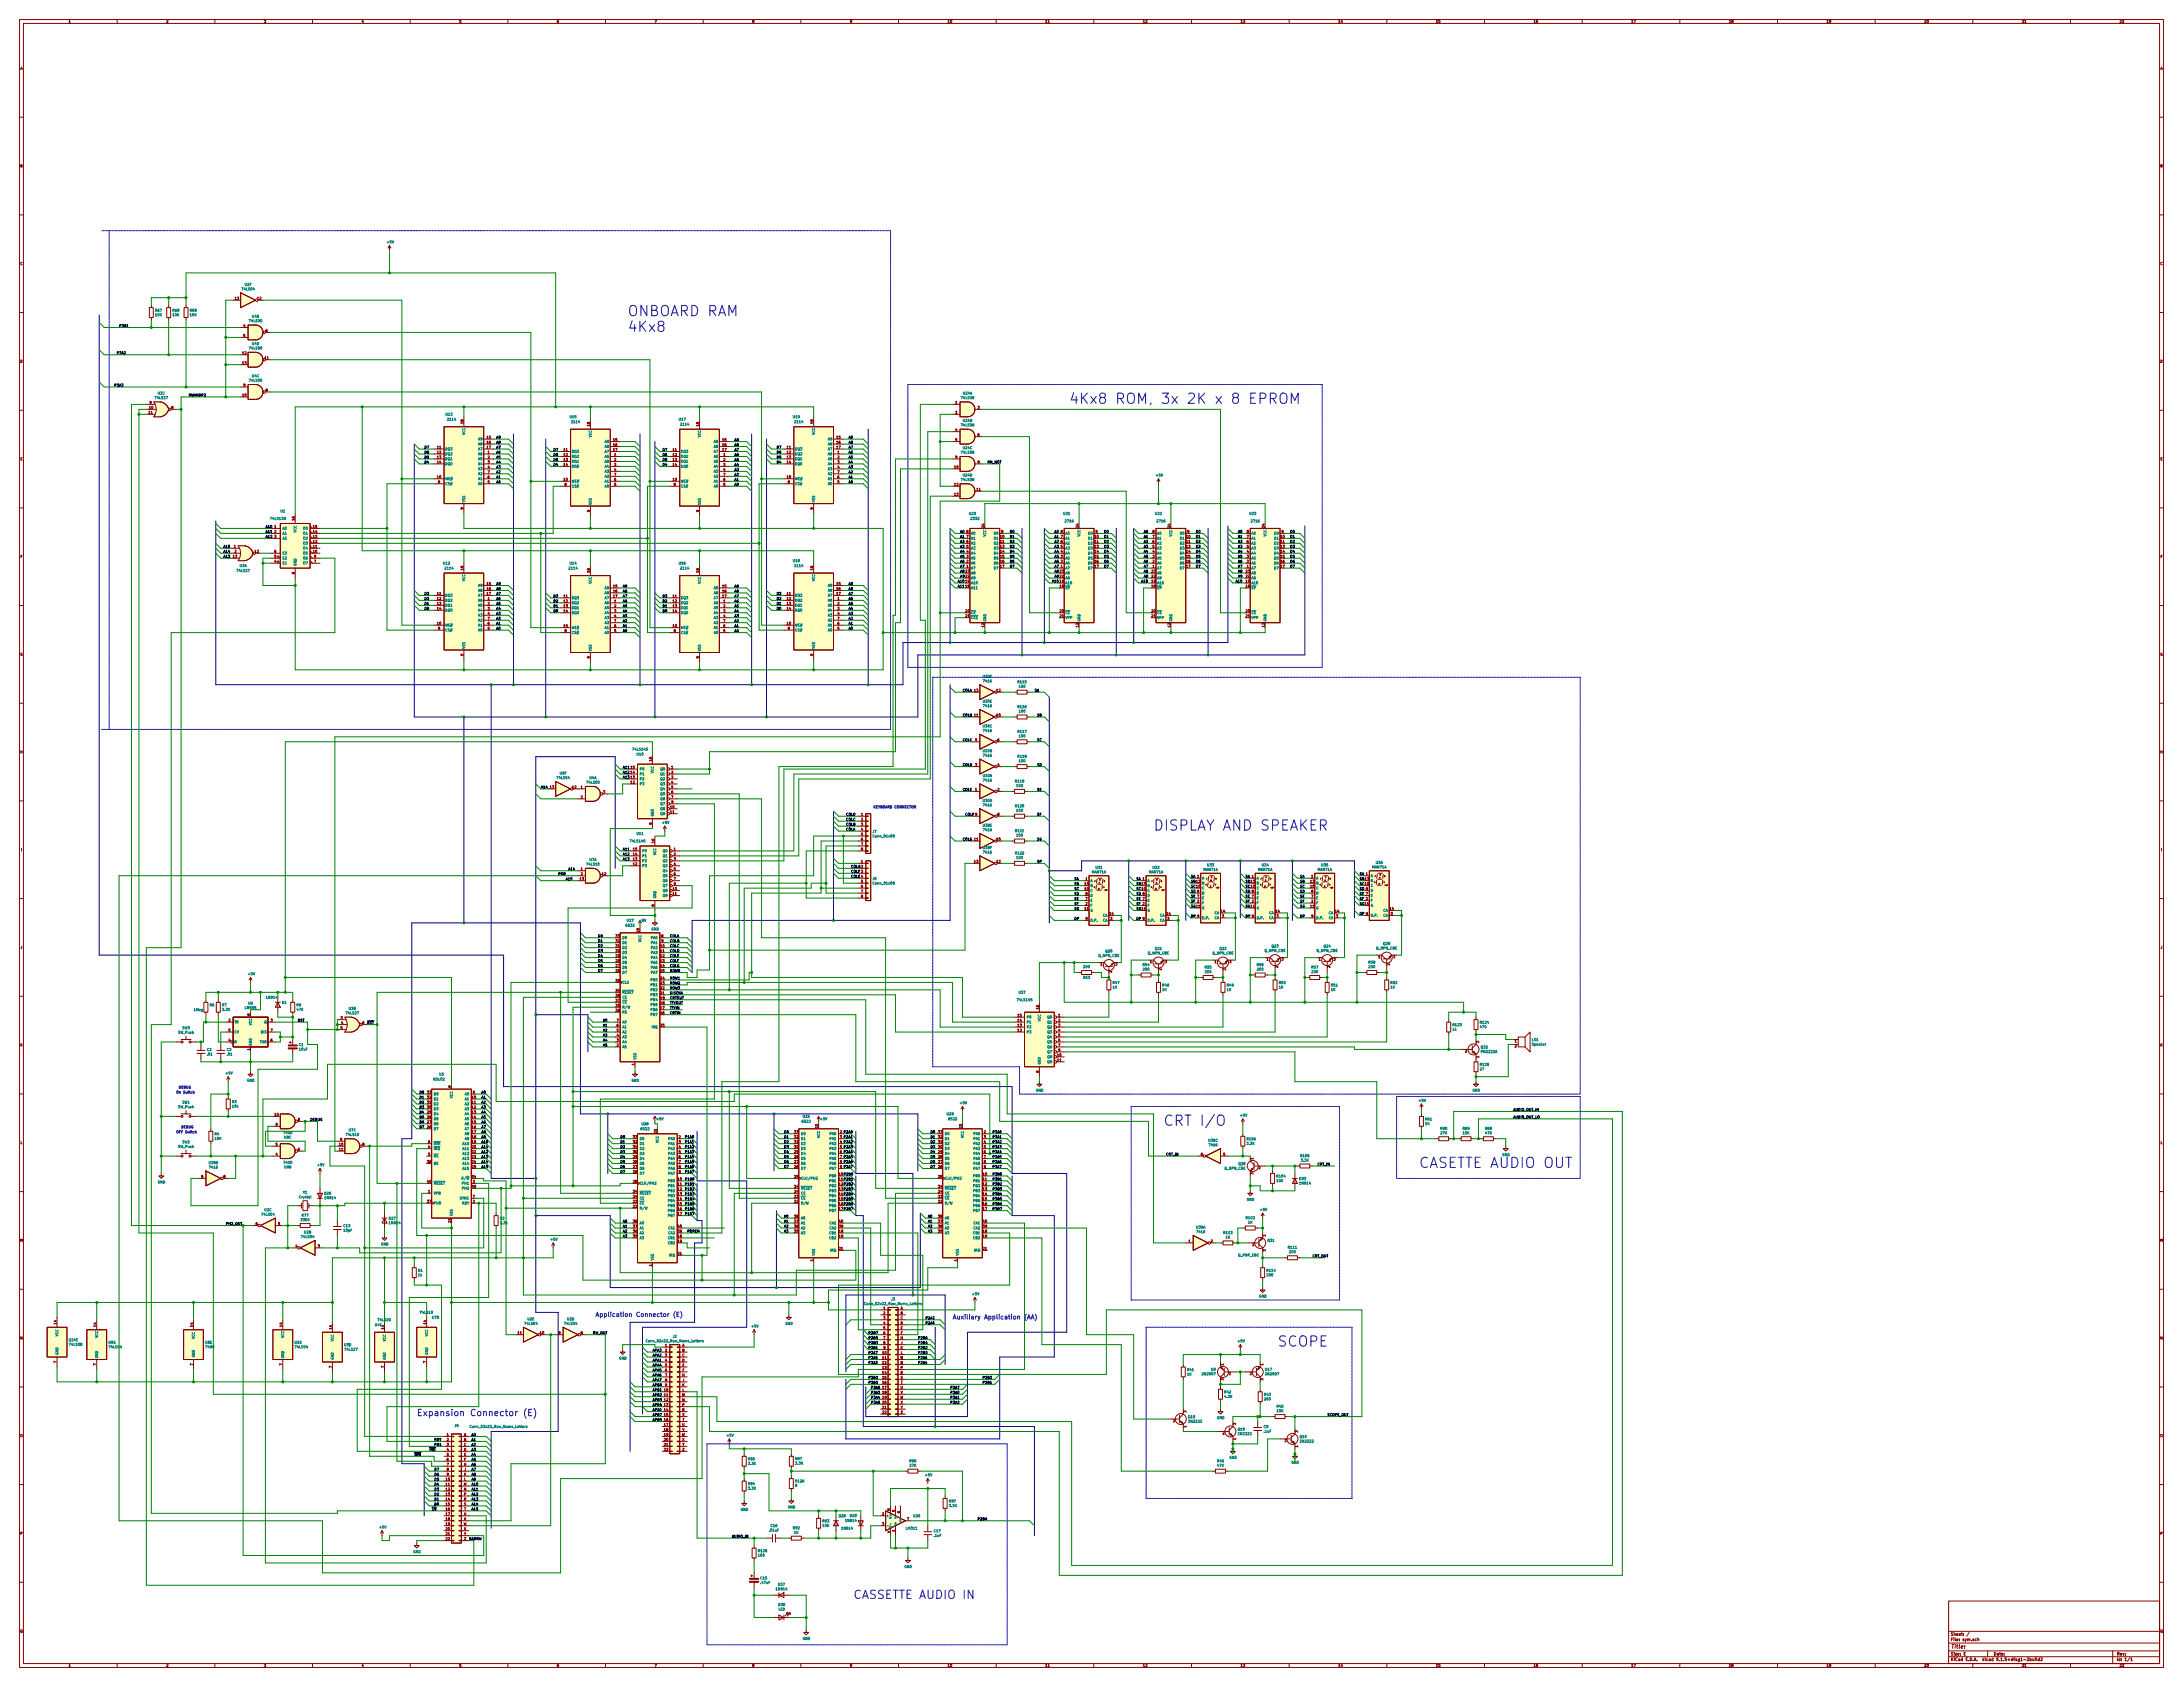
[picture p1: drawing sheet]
<svg xmlns="http://www.w3.org/2000/svg" width="1118mm" height="864mm" viewBox="0 0 1118 864" stroke-linecap="round" stroke-linejoin="round" font-family="sans-serif">
<defs><g id="words">
<g font-size="7.3" fill="#0000c2">
<text x="321" y="162">ONBOARD RAM</text>
<text x="321" y="170">4Kx8</text>
<text x="547" y="207">4Kx8 ROM, 3x 2K x 8 EPROM</text>
<text x="591" y="425">DISPLAY AND SPEAKER</text>
<text x="596" y="576">CRT I/O</text>
<text x="726" y="598">CASETTE AUDIO OUT</text>
<text x="654" y="689">SCOPE</text>
</g>
<text font-size="5.9" fill="#0000c2" x="437" y="818">CASSETTE AUDIO IN</text>
<text font-size="4.6" fill="#0000c2" x="213" y="725">Expansion Connector (E)</text>
<text font-size="3.2" fill="#0000c2" x="305" y="674">Application Connector (E)</text>
<text font-size="3.1" fill="#0000c2" x="488" y="675">Auxiliary Application (AA)</text>
<text font-size="2.8" fill="#840000" x="999" y="844">Title:</text>
<g font-size="2.1" fill="#840000">
<text x="999" y="837">Sheet: /</text>
<text x="999" y="840">File: sym.sch</text>
<text x="999" y="850">KiCad E.D.A. kicad 5.1.5+dfsg1-2build2</text>
<text x="999" y="847">Size: E</text>
<text x="1021" y="847">Date:</text>
<text x="1084" y="847">Rev:</text>
<text x="1084" y="850">Id: 1/1</text>
</g>
<g font-size="1.8" fill="#840000">
<text x="35" y="12">1</text>
<text x="85" y="12">2</text>
<text x="135" y="12">3</text>
<text x="185" y="12">4</text>
<text x="235" y="12">5</text>
<text x="285" y="12">6</text>
<text x="335" y="12">7</text>
<text x="385" y="12">8</text>
<text x="435" y="12">9</text>
<text x="485" y="12">10</text>
<text x="535" y="12">11</text>
<text x="585" y="12">12</text>
<text x="635" y="12">13</text>
<text x="685" y="12">14</text>
<text x="735" y="12">15</text>
<text x="785" y="12">16</text>
<text x="835" y="12">17</text>
<text x="885" y="12">18</text>
<text x="935" y="12">19</text>
<text x="985" y="12">20</text>
<text x="1035" y="12">21</text>
<text x="1085" y="12">22</text>
<text x="10" y="36">A</text>
<text x="1106" y="36">A</text>
<text x="10" y="86">B</text>
<text x="1106" y="86">B</text>
<text x="10" y="136">C</text>
<text x="1106" y="136">C</text>
<text x="120" y="153">13</text>
<text x="132" y="153">12</text>
<text x="125" y="167">4</text>
<text x="125" y="172">5</text>
<text x="136" y="170">6</text>
<text x="10" y="186">D</text>
<text x="124" y="181">12</text>
<text x="136" y="184">11</text>
<text x="1106" y="186">D</text>
<text x="124" y="186">13</text>
<text x="125" y="198">9</text>
<text x="124" y="203">10</text>
<text x="136" y="200">8</text>
<text x="76" y="209">10</text>
<text x="77" y="207">9</text>
<text x="88" y="209">8</text>
<text x="489" y="207">1</text>
<text x="501" y="209">3</text>
<text x="76" y="212">11</text>
<text x="489" y="212">2</text>
<text x="237" y="217" transform="rotate(-90 237 217)">18</text>
<text x="302" y="218" transform="rotate(-90 302 218)">18</text>
<text x="358" y="218" transform="rotate(-90 358 218)">18</text>
<text x="416" y="217" transform="rotate(-90 416 217)">18</text>
<text x="489" y="221">4</text>
<text x="249" y="225">15</text>
<text x="249" y="227">16</text>
<text x="314" y="226">15</text>
<text x="370" y="226">15</text>
<text x="428" y="225">15</text>
<text x="428" y="227">16</text>
<text x="489" y="226">5</text>
<text x="501" y="223">6</text>
<text x="224" y="230">11</text>
<text x="224" y="232">12</text>
<text x="249" y="230">17</text>
<text x="250" y="232">1</text>
<text x="289" y="231">11</text>
<text x="289" y="233">12</text>
<text x="314" y="228">16</text>
<text x="314" y="231">17</text>
<text x="314" y="233">1</text>
<text x="344" y="231">11</text>
<text x="344" y="233">12</text>
<text x="370" y="228">16</text>
<text x="370" y="231">17</text>
<text x="370" y="233">1</text>
<text x="403" y="230">11</text>
<text x="403" y="232">12</text>
<text x="428" y="230">17</text>
<text x="429" y="232">1</text>
<text x="10" y="236">E</text>
<text x="224" y="235">13</text>
<text x="224" y="237">14</text>
<text x="250" y="235">2</text>
<text x="250" y="237">3</text>
<text x="250" y="240">4</text>
<text x="289" y="236">13</text>
<text x="289" y="239">14</text>
<text x="314" y="236">2</text>
<text x="314" y="239">3</text>
<text x="344" y="236">13</text>
<text x="344" y="239">14</text>
<text x="370" y="236">2</text>
<text x="370" y="239">3</text>
<text x="403" y="235">13</text>
<text x="403" y="237">14</text>
<text x="429" y="235">2</text>
<text x="429" y="237">3</text>
<text x="429" y="240">4</text>
<text x="489" y="240">10</text>
<text x="489" y="235">9</text>
<text x="501" y="237">8</text>
<text x="1106" y="236">E</text>
<text x="224" y="245">10</text>
<text x="250" y="245">6</text>
<text x="250" y="242">7</text>
<text x="314" y="241">4</text>
<text x="314" y="244">7</text>
<text x="370" y="241">4</text>
<text x="370" y="244">7</text>
<text x="403" y="245">10</text>
<text x="429" y="245">6</text>
<text x="429" y="242">7</text>
<text x="224" y="247">8</text>
<text x="250" y="247">5</text>
<text x="289" y="246">10</text>
<text x="289" y="249">8</text>
<text x="314" y="249">5</text>
<text x="314" y="246">6</text>
<text x="344" y="246">10</text>
<text x="345" y="249">8</text>
<text x="370" y="249">5</text>
<text x="370" y="246">6</text>
<text x="403" y="247">8</text>
<text x="429" y="247">5</text>
<text x="489" y="249">12</text>
<text x="500" y="251">11</text>
<text x="489" y="254">13</text>
<text x="237" y="261" transform="rotate(-90 237 261)">9</text>
<text x="302" y="262" transform="rotate(-90 302 262)">9</text>
<text x="358" y="262" transform="rotate(-90 358 262)">9</text>
<text x="416" y="261" transform="rotate(-90 416 261)">9</text>
<text x="151" y="266" transform="rotate(-90 151 266)">16</text>
<text x="140" y="270">1</text>
<text x="140" y="273">2</text>
<text x="140" y="275">3</text>
<text x="160" y="275">13</text>
<text x="160" y="273">14</text>
<text x="160" y="270">15</text>
<text x="495" y="275">7</text>
<text x="495" y="273">8</text>
<text x="504" y="270" transform="rotate(-90 504 270)">24</text>
<text x="512" y="275">10</text>
<text x="513" y="273">9</text>
<text x="543" y="275">7</text>
<text x="543" y="273">8</text>
<text x="552" y="270" transform="rotate(-90 552 270)">24</text>
<text x="560" y="275">10</text>
<text x="561" y="273">9</text>
<text x="590" y="275">7</text>
<text x="590" y="273">8</text>
<text x="599" y="270" transform="rotate(-90 599 270)">24</text>
<text x="607" y="275">10</text>
<text x="608" y="273">9</text>
<text x="638" y="275">7</text>
<text x="638" y="273">8</text>
<text x="647" y="270" transform="rotate(-90 647 270)">24</text>
<text x="656" y="275">10</text>
<text x="656" y="273">9</text>
<text x="120" y="280">1</text>
<text x="160" y="280">11</text>
<text x="160" y="278">12</text>
<text x="495" y="280">5</text>
<text x="495" y="278">6</text>
<text x="512" y="278">11</text>
<text x="512" y="280">13</text>
<text x="543" y="280">5</text>
<text x="543" y="278">6</text>
<text x="560" y="278">11</text>
<text x="560" y="280">13</text>
<text x="590" y="280">5</text>
<text x="590" y="278">6</text>
<text x="607" y="278">11</text>
<text x="607" y="280">13</text>
<text x="638" y="280">5</text>
<text x="638" y="278">6</text>
<text x="656" y="278">11</text>
<text x="656" y="280">13</text>
<text x="10" y="286">F</text>
<text x="119" y="285">13</text>
<text x="120" y="283">2</text>
<text x="130" y="283">12</text>
<text x="140" y="285">5</text>
<text x="140" y="283">6</text>
<text x="160" y="283">10</text>
<text x="161" y="285">9</text>
<text x="495" y="285">3</text>
<text x="495" y="283">4</text>
<text x="512" y="283">14</text>
<text x="512" y="285">15</text>
<text x="543" y="285">3</text>
<text x="543" y="283">4</text>
<text x="560" y="283">14</text>
<text x="560" y="285">15</text>
<text x="590" y="285">3</text>
<text x="590" y="283">4</text>
<text x="607" y="283">14</text>
<text x="607" y="285">15</text>
<text x="638" y="285">3</text>
<text x="638" y="283">4</text>
<text x="656" y="283">14</text>
<text x="656" y="285">15</text>
<text x="1106" y="286">F</text>
<text x="140" y="288">4</text>
<text x="151" y="294" transform="rotate(-90 151 294)">8</text>
<text x="161" y="288">7</text>
<text x="237" y="292" transform="rotate(-90 237 292)">18</text>
<text x="302" y="293" transform="rotate(-90 302 293)">18</text>
<text x="358" y="293" transform="rotate(-90 358 293)">18</text>
<text x="416" y="292" transform="rotate(-90 416 292)">18</text>
<text x="494" y="293">23</text>
<text x="495" y="291">1</text>
<text x="495" y="288">2</text>
<text x="512" y="288">16</text>
<text x="512" y="291">17</text>
<text x="543" y="293">23</text>
<text x="543" y="291">1</text>
<text x="543" y="288">2</text>
<text x="560" y="288">16</text>
<text x="560" y="291">17</text>
<text x="590" y="293">23</text>
<text x="590" y="291">1</text>
<text x="590" y="288">2</text>
<text x="607" y="288">16</text>
<text x="607" y="291">17</text>
<text x="638" y="293">23</text>
<text x="638" y="291">1</text>
<text x="638" y="288">2</text>
<text x="656" y="288">16</text>
<text x="656" y="291">17</text>
<text x="249" y="299">15</text>
<text x="428" y="299">15</text>
<text x="494" y="298">19</text>
<text x="494" y="296">22</text>
<text x="543" y="298">19</text>
<text x="543" y="296">22</text>
<text x="590" y="298">19</text>
<text x="590" y="296">22</text>
<text x="638" y="298">19</text>
<text x="638" y="296">22</text>
<text x="224" y="305">11</text>
<text x="249" y="302">16</text>
<text x="249" y="305">17</text>
<text x="289" y="306">11</text>
<text x="314" y="301">15</text>
<text x="314" y="303">16</text>
<text x="314" y="306">17</text>
<text x="344" y="306">11</text>
<text x="370" y="301">15</text>
<text x="370" y="303">16</text>
<text x="370" y="306">17</text>
<text x="403" y="305">11</text>
<text x="428" y="302">16</text>
<text x="428" y="305">17</text>
<text x="494" y="301">18</text>
<text x="543" y="301">18</text>
<text x="590" y="301">18</text>
<text x="638" y="301">18</text>
<text x="224" y="307">12</text>
<text x="224" y="310">13</text>
<text x="250" y="307">1</text>
<text x="250" y="310">2</text>
<text x="289" y="308">12</text>
<text x="289" y="311">13</text>
<text x="314" y="308">1</text>
<text x="314" y="311">2</text>
<text x="344" y="308">12</text>
<text x="344" y="311">13</text>
<text x="370" y="308">1</text>
<text x="370" y="311">2</text>
<text x="403" y="307">12</text>
<text x="403" y="310">13</text>
<text x="429" y="307">1</text>
<text x="429" y="310">2</text>
<text x="224" y="312">14</text>
<text x="250" y="312">3</text>
<text x="250" y="315">4</text>
<text x="250" y="317">7</text>
<text x="289" y="313">14</text>
<text x="314" y="313">3</text>
<text x="314" y="316">4</text>
<text x="344" y="313">14</text>
<text x="370" y="313">3</text>
<text x="370" y="316">4</text>
<text x="403" y="312">14</text>
<text x="429" y="312">3</text>
<text x="429" y="315">4</text>
<text x="429" y="317">7</text>
<text x="494" y="313">20</text>
<text x="494" y="316">21</text>
<text x="543" y="313">20</text>
<text x="543" y="316">21</text>
<text x="590" y="313">20</text>
<text x="590" y="316">21</text>
<text x="638" y="313">20</text>
<text x="638" y="316">21</text>
<text x="224" y="320">10</text>
<text x="224" y="322">8</text>
<text x="250" y="322">5</text>
<text x="250" y="320">6</text>
<text x="289" y="321">10</text>
<text x="289" y="324">8</text>
<text x="314" y="324">5</text>
<text x="314" y="321">6</text>
<text x="314" y="319">7</text>
<text x="344" y="321">10</text>
<text x="345" y="324">8</text>
<text x="370" y="324">5</text>
<text x="370" y="321">6</text>
<text x="370" y="319">7</text>
<text x="403" y="320">10</text>
<text x="403" y="322">8</text>
<text x="429" y="322">5</text>
<text x="429" y="320">6</text>
<text x="504" y="321" transform="rotate(-90 504 321)">12</text>
<text x="552" y="321" transform="rotate(-90 552 321)">12</text>
<text x="599" y="321" transform="rotate(-90 599 321)">12</text>
<text x="647" y="321" transform="rotate(-90 647 321)">12</text>
<text x="10" y="336">G</text>
<text x="237" y="336" transform="rotate(-90 237 336)">9</text>
<text x="416" y="336" transform="rotate(-90 416 336)">9</text>
<text x="1106" y="336">G</text>
<text x="302" y="337" transform="rotate(-90 302 337)">9</text>
<text x="358" y="337" transform="rotate(-90 358 337)">9</text>
<text x="510" y="354">12</text>
<text x="510" y="367">10</text>
<text x="499" y="379">5</text>
<text x="511" y="379">6</text>
<text x="10" y="386">H</text>
<text x="334" y="390" transform="rotate(-90 334 390)">16</text>
<text x="1106" y="386">H</text>
<text x="323" y="396">14</text>
<text x="323" y="393">15</text>
<text x="344" y="393">1</text>
<text x="344" y="396">2</text>
<text x="499" y="392">3</text>
<text x="511" y="392">4</text>
<text x="323" y="401">12</text>
<text x="323" y="399">13</text>
<text x="344" y="399">3</text>
<text x="344" y="401">4</text>
<text x="282" y="404">13</text>
<text x="293" y="404">12</text>
<text x="297" y="404">1</text>
<text x="309" y="406">3</text>
<text x="344" y="404">5</text>
<text x="344" y="406">6</text>
<text x="499" y="405">1</text>
<text x="511" y="405">2</text>
<text x="297" y="409">2</text>
<text x="343" y="414">10</text>
<text x="344" y="409">7</text>
<text x="344" y="411">9</text>
<text x="343" y="416">11</text>
<text x="441" y="418">1</text>
<text x="511" y="418">8</text>
<text x="334" y="422" transform="rotate(-90 334 422)">8</text>
<text x="441" y="420">2</text>
<text x="441" y="423">3</text>
<text x="441" y="425">4</text>
<text x="335" y="431" transform="rotate(-90 335 431)">16</text>
<text x="441" y="428">5</text>
<text x="441" y="430">6</text>
<text x="510" y="430">10</text>
<text x="11" y="436">I</text>
<text x="324" y="438">14</text>
<text x="324" y="435">15</text>
<text x="345" y="435">1</text>
<text x="345" y="438">2</text>
<text x="441" y="433">7</text>
<text x="441" y="435">8</text>
<text x="1106" y="436">I</text>
<text x="324" y="443">12</text>
<text x="324" y="440">13</text>
<text x="345" y="440">3</text>
<text x="345" y="443">4</text>
<text x="441" y="442">1</text>
<text x="499" y="442">13</text>
<text x="510" y="442">12</text>
<text x="297" y="446">1</text>
<text x="297" y="448">2</text>
<text x="308" y="448">12</text>
<text x="345" y="446">5</text>
<text x="345" y="448">6</text>
<text x="671" y="449">1</text>
<text x="297" y="451">13</text>
<text x="344" y="456">10</text>
<text x="345" y="451">7</text>
<text x="345" y="453">9</text>
<text x="441" y="452">5</text>
<text x="441" y="454">6</text>
<text x="555" y="456">10</text>
<text x="555" y="453">13</text>
<text x="556" y="451">1</text>
<text x="671" y="454">10</text>
<text x="671" y="452">13</text>
<text x="344" y="458">11</text>
<text x="441" y="457">7</text>
<text x="441" y="459">8</text>
<text x="556" y="461">7</text>
<text x="556" y="458">8</text>
<text x="671" y="459">7</text>
<text x="671" y="457">8</text>
<text x="335" y="464" transform="rotate(-90 335 464)">8</text>
<text x="555" y="466">11</text>
<text x="556" y="463">2</text>
<text x="625" y="467">14</text>
<text x="653" y="467">14</text>
<text x="671" y="465">11</text>
<text x="671" y="462">2</text>
<text x="684" y="467">14</text>
<text x="712" y="466">14</text>
<text x="556" y="471">9</text>
<text x="568" y="468">14</text>
<text x="568" y="471">3</text>
<text x="597" y="468">14</text>
<text x="598" y="471">3</text>
<text x="626" y="470">3</text>
<text x="654" y="470">3</text>
<text x="671" y="470">9</text>
<text x="684" y="470">3</text>
<text x="712" y="468">3</text>
<text x="315" y="480">33</text>
<text x="327" y="477" transform="rotate(-90 327 477)">20</text>
<text x="339" y="480">8</text>
<text x="11" y="486">J</text>
<text x="315" y="485">31</text>
<text x="315" y="482">32</text>
<text x="338" y="485">10</text>
<text x="339" y="482">9</text>
<text x="1106" y="486">J</text>
<text x="315" y="490">29</text>
<text x="315" y="487">30</text>
<text x="338" y="487">11</text>
<text x="338" y="490">12</text>
<text x="648" y="492">1</text>
<text x="656" y="492">3</text>
<text x="675" y="492">1</text>
<text x="683" y="492">3</text>
<text x="706" y="490">1</text>
<text x="713" y="490">3</text>
<text x="315" y="498">26</text>
<text x="315" y="495">27</text>
<text x="315" y="493">28</text>
<text x="338" y="493">13</text>
<text x="338" y="495">14</text>
<text x="338" y="498">15</text>
<text x="563" y="494">1</text>
<text x="569" y="498" transform="rotate(-90 569 498)">2</text>
<text x="571" y="494">3</text>
<text x="589" y="493">1</text>
<text x="595" y="497" transform="rotate(-90 595 497)">2</text>
<text x="596" y="493">3</text>
<text x="622" y="493">1</text>
<text x="628" y="497" transform="rotate(-90 628 497)">2</text>
<text x="629" y="493">3</text>
<text x="654" y="495" transform="rotate(-90 654 495)">2</text>
<text x="681" y="495" transform="rotate(-90 681 495)">2</text>
<text x="711" y="494" transform="rotate(-90 711 494)">2</text>
<text x="315" y="503">39</text>
<text x="338" y="504">23</text>
<text x="338" y="501">24</text>
<text x="315" y="508">34</text>
<text x="338" y="509">21</text>
<text x="338" y="506">22</text>
<text x="315" y="515">35</text>
<text x="315" y="513">37</text>
<text x="315" y="510">38</text>
<text x="338" y="514">18</text>
<text x="338" y="512">19</text>
<text x="128" y="520" transform="rotate(-90 128 520)">8</text>
<text x="174" y="522">3</text>
<text x="315" y="518">36</text>
<text x="338" y="519">16</text>
<text x="338" y="517">17</text>
<text x="521" y="520">15</text>
<text x="532" y="517" transform="rotate(-90 532 517)">16</text>
<text x="542" y="520">1</text>
<text x="117" y="523">2</text>
<text x="139" y="523">3</text>
<text x="174" y="527">5</text>
<text x="175" y="524">4</text>
<text x="186" y="524">6</text>
<text x="316" y="526">6</text>
<text x="316" y="523">7</text>
<text x="338" y="526">25</text>
<text x="521" y="526">13</text>
<text x="521" y="523">14</text>
<text x="542" y="523">2</text>
<text x="542" y="526">3</text>
<text x="117" y="533">4</text>
<text x="117" y="528">5</text>
<text x="139" y="533">6</text>
<text x="139" y="528">7</text>
<text x="316" y="533">3</text>
<text x="316" y="531">4</text>
<text x="316" y="528">5</text>
<text x="521" y="528">12</text>
<text x="542" y="528">4</text>
<text x="542" y="531">5</text>
<text x="542" y="533">6</text>
<text x="757" y="534" transform="rotate(-90 757 534)">3</text>
<text x="775" y="534">1</text>
<text x="10" y="536">K</text>
<text x="128" y="538" transform="rotate(-90 128 538)">1</text>
<text x="316" y="536">2</text>
<text x="542" y="536">7</text>
<text x="542" y="538">9</text>
<text x="750" y="539">2</text>
<text x="775" y="536">2</text>
<text x="1106" y="536">K</text>
<text x="325" y="545" transform="rotate(-90 325 545)">1</text>
<text x="541" y="541">10</text>
<text x="541" y="543">11</text>
<text x="757" y="542" transform="rotate(-90 757 542)">1</text>
<text x="532" y="549" transform="rotate(-90 532 549)">8</text>
<text x="231" y="557" transform="rotate(-90 231 557)">8</text>
<text x="219" y="562">32</text>
<text x="219" y="560">33</text>
<text x="242" y="562">10</text>
<text x="242" y="560">9</text>
<text x="219" y="570">29</text>
<text x="219" y="567">30</text>
<text x="219" y="565">31</text>
<text x="242" y="565">11</text>
<text x="242" y="567">12</text>
<text x="242" y="570">13</text>
<text x="141" y="571">10</text>
<text x="153" y="574">8</text>
<text x="219" y="575">27</text>
<text x="219" y="573">28</text>
<text x="242" y="573">14</text>
<text x="242" y="575">15</text>
<text x="141" y="576">9</text>
<text x="219" y="578">26</text>
<text x="242" y="578">16</text>
<text x="242" y="580">17</text>
<text x="336" y="580" transform="rotate(-90 336 580)">20</text>
<text x="407" y="580">33</text>
<text x="419" y="578" transform="rotate(-90 419 578)">20</text>
<text x="480" y="580">33</text>
<text x="493" y="578" transform="rotate(-90 493 578)">20</text>
<text x="504" y="580">2</text>
<text x="10" y="586">L</text>
<text x="141" y="586">5</text>
<text x="174" y="586">10</text>
<text x="174" y="584">9</text>
<text x="186" y="586">8</text>
<text x="219" y="588">4</text>
<text x="219" y="585">6</text>
<text x="242" y="583">18</text>
<text x="242" y="585">19</text>
<text x="242" y="588">20</text>
<text x="324" y="588">31</text>
<text x="324" y="585">32</text>
<text x="324" y="583">33</text>
<text x="347" y="583">2</text>
<text x="347" y="585">3</text>
<text x="347" y="588">4</text>
<text x="407" y="588">30</text>
<text x="407" y="585">31</text>
<text x="407" y="583">32</text>
<text x="480" y="588">30</text>
<text x="480" y="585">31</text>
<text x="480" y="583">32</text>
<text x="504" y="583">3</text>
<text x="504" y="585">4</text>
<text x="504" y="588">5</text>
<text x="1106" y="586">L</text>
<text x="141" y="592">4</text>
<text x="153" y="589">6</text>
<text x="174" y="589">11</text>
<text x="219" y="592">5</text>
<text x="242" y="590">22</text>
<text x="242" y="593">23</text>
<text x="324" y="593">29</text>
<text x="324" y="590">30</text>
<text x="347" y="590">5</text>
<text x="347" y="593">6</text>
<text x="407" y="593">28</text>
<text x="407" y="590">29</text>
<text x="480" y="593">28</text>
<text x="480" y="590">29</text>
<text x="504" y="590">6</text>
<text x="504" y="593">7</text>
<text x="615" y="592">6</text>
<text x="626" y="592">5</text>
<text x="642" y="594" transform="rotate(-90 642 594)">1</text>
<text x="219" y="595">36</text>
<text x="242" y="595">24</text>
<text x="242" y="598">25</text>
<text x="324" y="598">27</text>
<text x="324" y="595">28</text>
<text x="347" y="595">7</text>
<text x="347" y="598">8</text>
<text x="407" y="598">26</text>
<text x="407" y="595">27</text>
<text x="480" y="598">26</text>
<text x="480" y="595">27</text>
<text x="504" y="595">8</text>
<text x="504" y="598">9</text>
<text x="644" y="598">2</text>
<text x="103" y="603">9</text>
<text x="114" y="603">8</text>
<text x="219" y="606">40</text>
<text x="242" y="603">34</text>
<text x="242" y="606">3</text>
<text x="324" y="606">25</text>
<text x="324" y="600">26</text>
<text x="347" y="604">10</text>
<text x="347" y="600">9</text>
<text x="407" y="603">25</text>
<text x="480" y="603">25</text>
<text x="503" y="602">10</text>
<text x="503" y="604">11</text>
<text x="642" y="601" transform="rotate(-90 642 601)">3</text>
<text x="219" y="611">1</text>
<text x="242" y="608">39</text>
<text x="324" y="611">34</text>
<text x="347" y="607">11</text>
<text x="347" y="609">12</text>
<text x="347" y="612">13</text>
<text x="407" y="611">24</text>
<text x="407" y="608">34</text>
<text x="480" y="611">24</text>
<text x="480" y="608">34</text>
<text x="503" y="607">12</text>
<text x="503" y="609">13</text>
<text x="503" y="612">14</text>
<text x="219" y="616">37</text>
<text x="242" y="616">2</text>
<text x="242" y="613">7</text>
<text x="324" y="616">23</text>
<text x="324" y="613">24</text>
<text x="347" y="614">14</text>
<text x="347" y="617">15</text>
<text x="407" y="616">22</text>
<text x="407" y="613">23</text>
<text x="480" y="616">22</text>
<text x="480" y="613">23</text>
<text x="503" y="614">15</text>
<text x="503" y="617">16</text>
<text x="324" y="618">22</text>
<text x="347" y="620">16</text>
<text x="347" y="622">17</text>
<text x="407" y="623">38</text>
<text x="480" y="623">38</text>
<text x="503" y="620">17</text>
<text x="131" y="627">6</text>
<text x="142" y="627">5</text>
<text x="231" y="626" transform="rotate(-90 231 626)">21</text>
<text x="324" y="628">37</text>
<text x="324" y="626">38</text>
<text x="347" y="628">40</text>
<text x="407" y="628">36</text>
<text x="407" y="626">37</text>
<text x="430" y="628">39</text>
<text x="430" y="626">40</text>
<text x="480" y="628">36</text>
<text x="480" y="626">37</text>
<text x="503" y="628">39</text>
<text x="503" y="626">40</text>
<text x="10" y="636">M</text>
<text x="324" y="633">35</text>
<text x="324" y="631">36</text>
<text x="347" y="633">18</text>
<text x="347" y="631">39</text>
<text x="407" y="631">35</text>
<text x="430" y="631">18</text>
<text x="430" y="633">19</text>
<text x="480" y="631">35</text>
<text x="503" y="631">18</text>
<text x="503" y="633">19</text>
<text x="648" y="633" transform="rotate(-90 648 633)">1</text>
<text x="1106" y="636">M</text>
<text x="151" y="639">4</text>
<text x="163" y="639">3</text>
<text x="347" y="636">19</text>
<text x="430" y="640">21</text>
<text x="503" y="640">21</text>
<text x="608" y="636">1</text>
<text x="620" y="636">2</text>
<text x="641" y="638">2</text>
<text x="648" y="641" transform="rotate(-90 648 641)">3</text>
<text x="347" y="642">21</text>
<text x="416" y="646" transform="rotate(-90 416 646)">1</text>
<text x="490" y="646" transform="rotate(-90 490 646)">1</text>
<text x="334" y="648" transform="rotate(-90 334 648)">1</text>
<text x="452" y="670">1</text>
<text x="461" y="670">A</text>
<text x="29" y="678" transform="rotate(-90 29 678)">14</text>
<text x="218" y="678" transform="rotate(-90 218 678)">14</text>
<text x="452" y="673">2</text>
<text x="452" y="675">3</text>
<text x="452" y="678">4</text>
<text x="461" y="673">B</text>
<text x="461" y="675">C</text>
<text x="461" y="678">D</text>
<text x="49" y="679" transform="rotate(-90 49 679)">14</text>
<text x="99" y="679" transform="rotate(-90 99 679)">14</text>
<text x="145" y="679" transform="rotate(-90 145 679)">14</text>
<text x="170" y="680" transform="rotate(-90 170 680)">14</text>
<text x="197" y="680" transform="rotate(-90 197 680)">14</text>
<text x="265" y="683">11</text>
<text x="277" y="683">10</text>
<text x="286" y="683">9</text>
<text x="297" y="683">8</text>
<text x="452" y="680">5</text>
<text x="452" y="683">6</text>
<text x="461" y="680">E</text>
<text x="461" y="683">F</text>
<text x="10" y="686">N</text>
<text x="341" y="689">1</text>
<text x="349" y="689">A</text>
<text x="452" y="686">7</text>
<text x="452" y="688">8</text>
<text x="461" y="686">H</text>
<text x="461" y="688">J</text>
<text x="1106" y="686">N</text>
<text x="341" y="692">2</text>
<text x="341" y="694">3</text>
<text x="349" y="692">B</text>
<text x="349" y="694">C</text>
<text x="452" y="693">10</text>
<text x="452" y="696">11</text>
<text x="452" y="691">9</text>
<text x="461" y="696">M</text>
<text x="461" y="691">K</text>
<text x="461" y="693">L</text>
<text x="29" y="698" transform="rotate(-90 29 698)">7</text>
<text x="49" y="699" transform="rotate(-90 49 699)">7</text>
<text x="99" y="699" transform="rotate(-90 99 699)">7</text>
<text x="145" y="699" transform="rotate(-90 145 699)">7</text>
<text x="170" y="700" transform="rotate(-90 170 700)">7</text>
<text x="197" y="700" transform="rotate(-90 197 700)">7</text>
<text x="218" y="698" transform="rotate(-90 218 698)">7</text>
<text x="341" y="697">4</text>
<text x="341" y="700">5</text>
<text x="349" y="697">D</text>
<text x="349" y="700">E</text>
<text x="452" y="698">12</text>
<text x="452" y="701">13</text>
<text x="461" y="698">N</text>
<text x="461" y="701">P</text>
<text x="626" y="699" transform="rotate(-90 626 699)">1</text>
<text x="647" y="699" transform="rotate(-90 647 699)">1</text>
<text x="341" y="702">6</text>
<text x="341" y="705">7</text>
<text x="341" y="707">8</text>
<text x="349" y="705">H</text>
<text x="349" y="702">F</text>
<text x="349" y="707">J</text>
<text x="452" y="703">14</text>
<text x="452" y="706">15</text>
<text x="461" y="703">R</text>
<text x="461" y="706">S</text>
<text x="626" y="707" transform="rotate(-90 626 707)">3</text>
<text x="629" y="704">2</text>
<text x="640" y="704">2</text>
<text x="647" y="707" transform="rotate(-90 647 707)">3</text>
<text x="340" y="712">10</text>
<text x="341" y="710">9</text>
<text x="349" y="710">K</text>
<text x="349" y="712">L</text>
<text x="452" y="708">16</text>
<text x="452" y="711">17</text>
<text x="452" y="713">18</text>
<text x="461" y="711">U</text>
<text x="461" y="713">V</text>
<text x="461" y="708">T</text>
<text x="340" y="715">11</text>
<text x="340" y="717">12</text>
<text x="340" y="720">13</text>
<text x="349" y="715">M</text>
<text x="349" y="717">N</text>
<text x="349" y="720">P</text>
<text x="452" y="716">19</text>
<text x="452" y="719">20</text>
<text x="461" y="716">W</text>
<text x="461" y="719">X</text>
<text x="340" y="722">14</text>
<text x="340" y="725">15</text>
<text x="349" y="722">R</text>
<text x="349" y="725">S</text>
<text x="452" y="721">21</text>
<text x="452" y="724">22</text>
<text x="461" y="721">Y</text>
<text x="461" y="724">Z</text>
<text x="607" y="723" transform="rotate(-90 607 723)">3</text>
<text x="340" y="727">16</text>
<text x="340" y="730">17</text>
<text x="349" y="730">U</text>
<text x="349" y="727">T</text>
<text x="601" y="728">2</text>
<text x="607" y="731" transform="rotate(-90 607 731)">1</text>
<text x="633" y="729" transform="rotate(-90 633 729)">3</text>
<text x="10" y="736">O</text>
<text x="229" y="735">1</text>
<text x="229" y="738">2</text>
<text x="237" y="735">A</text>
<text x="237" y="738">B</text>
<text x="340" y="733">18</text>
<text x="340" y="735">19</text>
<text x="340" y="738">20</text>
<text x="349" y="735">W</text>
<text x="349" y="733">V</text>
<text x="349" y="738">X</text>
<text x="626" y="734">2</text>
<text x="633" y="737" transform="rotate(-90 633 737)">1</text>
<text x="664" y="733" transform="rotate(-90 664 733)">3</text>
<text x="1106" y="736">O</text>
<text x="229" y="740">3</text>
<text x="229" y="743">4</text>
<text x="237" y="740">C</text>
<text x="237" y="743">D</text>
<text x="340" y="740">21</text>
<text x="340" y="743">22</text>
<text x="349" y="740">Y</text>
<text x="349" y="743">Z</text>
<text x="658" y="738">2</text>
<text x="664" y="741" transform="rotate(-90 664 741)">1</text>
<text x="229" y="745">5</text>
<text x="229" y="748">6</text>
<text x="238" y="745">E</text>
<text x="238" y="748">F</text>
<text x="229" y="750">7</text>
<text x="229" y="753">8</text>
<text x="229" y="755">9</text>
<text x="237" y="750">H</text>
<text x="237" y="755">K</text>
<text x="238" y="753">J</text>
<text x="228" y="758">10</text>
<text x="228" y="760">11</text>
<text x="237" y="760">M</text>
<text x="238" y="758">L</text>
<text x="228" y="763">12</text>
<text x="228" y="766">13</text>
<text x="237" y="763">N</text>
<text x="238" y="766">P</text>
<text x="228" y="768">14</text>
<text x="228" y="771">15</text>
<text x="228" y="773">16</text>
<text x="237" y="768">R</text>
<text x="238" y="771">S</text>
<text x="238" y="773">T</text>
<text x="456" y="773" transform="rotate(-90 456 773)">8</text>
<text x="458" y="774" transform="rotate(-90 458 774)">5</text>
<text x="228" y="776">17</text>
<text x="228" y="778">18</text>
<text x="237" y="776">U</text>
<text x="238" y="778">V</text>
<text x="452" y="776">2</text>
<text x="461" y="775" transform="rotate(-90 461 775)">6</text>
<text x="464" y="778">7</text>
<text x="10" y="786">P</text>
<text x="228" y="781">19</text>
<text x="228" y="783">20</text>
<text x="228" y="786">21</text>
<text x="237" y="781">W</text>
<text x="238" y="783">X</text>
<text x="238" y="786">Y</text>
<text x="452" y="781">3</text>
<text x="456" y="785" transform="rotate(-90 456 785)">4</text>
<text x="458" y="784" transform="rotate(-90 458 784)">1</text>
<text x="1106" y="786">P</text>
<text x="228" y="788">22</text>
<text x="238" y="788">Z</text>
<text x="10" y="836">Q</text>
<text x="1106" y="836">Q</text>
<text x="35" y="853">1</text>
<text x="85" y="853">2</text>
<text x="135" y="853">3</text>
<text x="185" y="853">4</text>
<text x="235" y="853">5</text>
<text x="285" y="853">6</text>
<text x="335" y="853">7</text>
<text x="385" y="853">8</text>
<text x="435" y="853">9</text>
<text x="485" y="853">10</text>
<text x="535" y="853">11</text>
<text x="585" y="853">12</text>
<text x="635" y="853">13</text>
<text x="685" y="853">14</text>
<text x="735" y="853">15</text>
<text x="785" y="853">16</text>
<text x="835" y="853">17</text>
<text x="885" y="853">18</text>
<text x="935" y="853">19</text>
<text x="985" y="853">20</text>
<text x="1035" y="853">21</text>
<text x="1085" y="853">22</text>
</g>
<g font-size="1.8" fill="#008484">
<text x="198" y="125">+5V</text>
<text x="124" y="149">74LS04</text>
<text x="125" y="146">U2F</text>
<text x="80" y="160">R67</text>
<text x="80" y="162">10K</text>
<text x="88" y="160">R68</text>
<text x="88" y="162">10K</text>
<text x="97" y="160">R69</text>
<text x="97" y="162">10K</text>
<text x="128" y="165">74LS00</text>
<text x="129" y="163">U4B</text>
<text x="128" y="179">74LS00</text>
<text x="129" y="177">U4D</text>
<text x="128" y="195">74LS00</text>
<text x="129" y="193">U4C</text>
<text x="81" y="202">U3C</text>
<text x="493" y="202">U24A</text>
<text x="79" y="204">74LS27</text>
<text x="492" y="204">74LS08</text>
<text x="228" y="213">U13</text>
<text x="229" y="215">2114</text>
<text x="292" y="214">U15</text>
<text x="348" y="215">U17</text>
<text x="406" y="214">U19</text>
<text x="493" y="216">U24B</text>
<text x="293" y="217">2114</text>
<text x="349" y="218">2114</text>
<text x="407" y="217">2114</text>
<text x="492" y="218">74LS08</text>
<text x="238" y="223" transform="rotate(-90 238 223)">VCC</text>
<text x="245" y="225">A9</text>
<text x="245" y="228">A8</text>
<text x="303" y="224" transform="rotate(-90 303 224)">VCC</text>
<text x="310" y="227">A9</text>
<text x="359" y="224" transform="rotate(-90 359 224)">VCC</text>
<text x="366" y="227">A9</text>
<text x="417" y="223" transform="rotate(-90 417 223)">VCC</text>
<text x="424" y="225">A9</text>
<text x="424" y="228">A8</text>
<text x="228" y="231">DQ3</text>
<text x="228" y="233">DQ2</text>
<text x="245" y="233">A6</text>
<text x="245" y="231">A7</text>
<text x="293" y="232">DQ3</text>
<text x="310" y="229">A8</text>
<text x="310" y="232">A7</text>
<text x="348" y="232">DQ3</text>
<text x="366" y="229">A8</text>
<text x="366" y="232">A7</text>
<text x="407" y="231">DQ3</text>
<text x="407" y="233">DQ2</text>
<text x="424" y="233">A6</text>
<text x="424" y="231">A7</text>
<text x="492" y="232">74LS08</text>
<text x="493" y="230">U24C</text>
<text x="228" y="236">DQ1</text>
<text x="228" y="238">DQ0</text>
<text x="245" y="236">A5</text>
<text x="245" y="238">A4</text>
<text x="293" y="234">DQ2</text>
<text x="293" y="237">DQ1</text>
<text x="293" y="239">DQ0</text>
<text x="310" y="234">A6</text>
<text x="310" y="237">A5</text>
<text x="310" y="239">A4</text>
<text x="348" y="234">DQ2</text>
<text x="348" y="237">DQ1</text>
<text x="348" y="239">DQ0</text>
<text x="366" y="234">A6</text>
<text x="366" y="237">A5</text>
<text x="366" y="239">A4</text>
<text x="407" y="236">DQ1</text>
<text x="407" y="238">DQ0</text>
<text x="424" y="236">A5</text>
<text x="424" y="238">A4</text>
<text x="228" y="246">WE#</text>
<text x="245" y="241">A3</text>
<text x="245" y="246">A1</text>
<text x="245" y="243">A2</text>
<text x="310" y="242">A3</text>
<text x="310" y="244">A2</text>
<text x="366" y="242">A3</text>
<text x="366" y="244">A2</text>
<text x="407" y="246">WE#</text>
<text x="424" y="241">A3</text>
<text x="424" y="246">A1</text>
<text x="424" y="243">A2</text>
<text x="493" y="244">U24D</text>
<text x="592" y="244">+5V</text>
<text x="228" y="248">CS#</text>
<text x="245" y="248">A0</text>
<text x="293" y="247">WE#</text>
<text x="293" y="250">CS#</text>
<text x="310" y="250">A0</text>
<text x="310" y="247">A1</text>
<text x="348" y="247">WE#</text>
<text x="348" y="250">CS#</text>
<text x="366" y="250">A0</text>
<text x="366" y="247">A1</text>
<text x="407" y="248">CS#</text>
<text x="424" y="248">A0</text>
<text x="492" y="246">74LS08</text>
<text x="238" y="257" transform="rotate(-90 238 257)">VSS</text>
<text x="417" y="257" transform="rotate(-90 417 257)">VSS</text>
<text x="144" y="262">U1</text>
<text x="303" y="259" transform="rotate(-90 303 259)">VSS</text>
<text x="359" y="259" transform="rotate(-90 359 259)">VSS</text>
<text x="496" y="264">U20</text>
<text x="544" y="264">U21</text>
<text x="591" y="264">U22</text>
<text x="640" y="264">U23</text>
<text x="139" y="266">74LS138</text>
<text x="497" y="266">2332</text>
<text x="545" y="267">2716</text>
<text x="592" y="267">2716</text>
<text x="641" y="267">2716</text>
<text x="145" y="271">A0</text>
<text x="145" y="274">A1</text>
<text x="152" y="273" transform="rotate(-90 152 273)">VCC</text>
<text x="155" y="274">O1</text>
<text x="155" y="271">O0</text>
<text x="497" y="274">A0</text>
<text x="505" y="275" transform="rotate(-90 505 275)">VCC</text>
<text x="509" y="274">D0</text>
<text x="545" y="274">A0</text>
<text x="553" y="275" transform="rotate(-90 553 275)">VCC</text>
<text x="557" y="274">D0</text>
<text x="592" y="274">A0</text>
<text x="600" y="275" transform="rotate(-90 600 275)">VCC</text>
<text x="604" y="274">D0</text>
<text x="641" y="274">A0</text>
<text x="648" y="275" transform="rotate(-90 648 275)">VCC</text>
<text x="653" y="274">D0</text>
<text x="145" y="276">A2</text>
<text x="155" y="281">O4</text>
<text x="155" y="279">O3</text>
<text x="155" y="276">O2</text>
<text x="497" y="281">A3</text>
<text x="497" y="279">A2</text>
<text x="497" y="276">A1</text>
<text x="509" y="276">D1</text>
<text x="509" y="279">D2</text>
<text x="509" y="281">D3</text>
<text x="545" y="281">A3</text>
<text x="545" y="279">A2</text>
<text x="545" y="276">A1</text>
<text x="557" y="276">D1</text>
<text x="557" y="279">D2</text>
<text x="557" y="281">D3</text>
<text x="592" y="281">A3</text>
<text x="592" y="279">A2</text>
<text x="592" y="276">A1</text>
<text x="604" y="276">D1</text>
<text x="604" y="279">D2</text>
<text x="604" y="281">D3</text>
<text x="641" y="281">A3</text>
<text x="641" y="279">A2</text>
<text x="641" y="276">A1</text>
<text x="653" y="276">D1</text>
<text x="653" y="279">D2</text>
<text x="653" y="281">D3</text>
<text x="145" y="286">E2</text>
<text x="145" y="284">E3</text>
<text x="155" y="284">O5</text>
<text x="155" y="286">O6</text>
<text x="406" y="288">U18</text>
<text x="497" y="286">A5</text>
<text x="497" y="284">A4</text>
<text x="509" y="284">D4</text>
<text x="509" y="286">D5</text>
<text x="545" y="286">A5</text>
<text x="545" y="284">A4</text>
<text x="557" y="284">D4</text>
<text x="557" y="286">D5</text>
<text x="592" y="286">A5</text>
<text x="592" y="284">A4</text>
<text x="604" y="284">D4</text>
<text x="604" y="286">D5</text>
<text x="641" y="286">A5</text>
<text x="641" y="284">A4</text>
<text x="653" y="284">D4</text>
<text x="653" y="286">D5</text>
<text x="121" y="293">74LS27</text>
<text x="123" y="290">U3A</text>
<text x="145" y="289">E1</text>
<text x="152" y="290" transform="rotate(-90 152 290)">GND</text>
<text x="155" y="289">O7</text>
<text x="227" y="289">U12</text>
<text x="228" y="292">2114</text>
<text x="291" y="292">2114</text>
<text x="292" y="289">U14</text>
<text x="348" y="289">U16</text>
<text x="349" y="292">2114</text>
<text x="407" y="290">2114</text>
<text x="497" y="291">A7</text>
<text x="497" y="289">A6</text>
<text x="509" y="289">D6</text>
<text x="509" y="291">D7</text>
<text x="545" y="291">A7</text>
<text x="545" y="289">A6</text>
<text x="557" y="289">D6</text>
<text x="557" y="291">D7</text>
<text x="592" y="291">A7</text>
<text x="592" y="289">A6</text>
<text x="604" y="289">D6</text>
<text x="604" y="291">D7</text>
<text x="641" y="291">A7</text>
<text x="641" y="289">A6</text>
<text x="653" y="289">D6</text>
<text x="653" y="291">D7</text>
<text x="238" y="298" transform="rotate(-90 238 298)">VCC</text>
<text x="303" y="299" transform="rotate(-90 303 299)">VCC</text>
<text x="359" y="299" transform="rotate(-90 359 299)">VCC</text>
<text x="417" y="298" transform="rotate(-90 417 298)">VCC</text>
<text x="497" y="299">A10</text>
<text x="497" y="297">A9</text>
<text x="497" y="294">A8</text>
<text x="545" y="299">A10</text>
<text x="545" y="297">A9</text>
<text x="545" y="294">A8</text>
<text x="592" y="299">A10</text>
<text x="592" y="297">A9</text>
<text x="592" y="294">A8</text>
<text x="641" y="299">A10</text>
<text x="641" y="297">A9</text>
<text x="641" y="294">A8</text>
<text x="228" y="305">DQ3</text>
<text x="245" y="300">A9</text>
<text x="245" y="303">A8</text>
<text x="245" y="305">A7</text>
<text x="310" y="302">A9</text>
<text x="310" y="304">A8</text>
<text x="366" y="302">A9</text>
<text x="366" y="304">A8</text>
<text x="407" y="305">DQ3</text>
<text x="424" y="300">A9</text>
<text x="424" y="303">A8</text>
<text x="424" y="305">A7</text>
<text x="497" y="302">A11</text>
<text x="545" y="302">EP</text>
<text x="592" y="302">EP</text>
<text x="641" y="302">EP</text>
<text x="228" y="308">DQ2</text>
<text x="228" y="311">DQ1</text>
<text x="245" y="308">A6</text>
<text x="245" y="311">A5</text>
<text x="293" y="307">DQ3</text>
<text x="293" y="309">DQ2</text>
<text x="293" y="312">DQ1</text>
<text x="310" y="309">A6</text>
<text x="310" y="307">A7</text>
<text x="310" y="312">A5</text>
<text x="348" y="307">DQ3</text>
<text x="348" y="309">DQ2</text>
<text x="348" y="312">DQ1</text>
<text x="366" y="309">A6</text>
<text x="366" y="307">A7</text>
<text x="366" y="312">A5</text>
<text x="407" y="308">DQ2</text>
<text x="407" y="311">DQ1</text>
<text x="424" y="308">A6</text>
<text x="424" y="311">A5</text>
<text x="228" y="313">DQ0</text>
<text x="245" y="313">A4</text>
<text x="245" y="316">A3</text>
<text x="293" y="314">DQ0</text>
<text x="310" y="314">A4</text>
<text x="310" y="317">A3</text>
<text x="348" y="314">DQ0</text>
<text x="366" y="314">A4</text>
<text x="366" y="317">A3</text>
<text x="407" y="313">DQ0</text>
<text x="424" y="313">A4</text>
<text x="424" y="316">A3</text>
<text x="497" y="314">CE</text>
<text x="497" y="317">CE1</text>
<text x="545" y="314">CE</text>
<text x="545" y="317">VPP</text>
<text x="592" y="314">CE</text>
<text x="592" y="317">VPP</text>
<text x="641" y="314">CE</text>
<text x="641" y="317">VPP</text>
<text x="228" y="321">WE#</text>
<text x="228" y="323">CS#</text>
<text x="245" y="323">A0</text>
<text x="245" y="321">A1</text>
<text x="245" y="318">A2</text>
<text x="293" y="322">WE#</text>
<text x="310" y="322">A1</text>
<text x="310" y="319">A2</text>
<text x="348" y="322">WE#</text>
<text x="366" y="322">A1</text>
<text x="366" y="319">A2</text>
<text x="407" y="321">WE#</text>
<text x="407" y="323">CS#</text>
<text x="424" y="323">A0</text>
<text x="424" y="321">A1</text>
<text x="424" y="318">A2</text>
<text x="505" y="318" transform="rotate(-90 505 318)">GND</text>
<text x="553" y="318" transform="rotate(-90 553 318)">GND</text>
<text x="600" y="318" transform="rotate(-90 600 318)">GND</text>
<text x="648" y="318" transform="rotate(-90 648 318)">GND</text>
<text x="293" y="324">CS#</text>
<text x="310" y="324">A0</text>
<text x="348" y="324">CS#</text>
<text x="366" y="324">A0</text>
<text x="238" y="332" transform="rotate(-90 238 332)">VSS</text>
<text x="303" y="334" transform="rotate(-90 303 334)">VSS</text>
<text x="359" y="334" transform="rotate(-90 359 334)">VSS</text>
<text x="417" y="332" transform="rotate(-90 417 332)">VSS</text>
<text x="503" y="347">U30F</text>
<text x="504" y="349">7416</text>
<text x="521" y="350">R115</text>
<text x="522" y="352">100</text>
<text x="503" y="360">U30E</text>
<text x="504" y="362">7416</text>
<text x="521" y="362">R116</text>
<text x="522" y="365">100</text>
<text x="503" y="372">U30C</text>
<text x="504" y="375">7416</text>
<text x="521" y="375">R117</text>
<text x="522" y="377">100</text>
<text x="324" y="384">74LS145</text>
<text x="326" y="387">U10</text>
<text x="503" y="385">U30B</text>
<text x="504" y="387">7416</text>
<text x="521" y="388">R118</text>
<text x="327" y="394">P0</text>
<text x="335" y="396" transform="rotate(-90 335 396)">VCC</text>
<text x="338" y="394">Q0</text>
<text x="522" y="390">100</text>
<text x="285" y="399">74LS04</text>
<text x="287" y="396">U9F</text>
<text x="300" y="401">74LS00</text>
<text x="302" y="399">U4A</text>
<text x="327" y="402">P3</text>
<text x="327" y="399">P2</text>
<text x="327" y="397">P1</text>
<text x="338" y="397">Q1</text>
<text x="338" y="399">Q2</text>
<text x="338" y="402">Q3</text>
<text x="503" y="398">U30A</text>
<text x="504" y="400">7416</text>
<text x="520" y="401">R119</text>
<text x="338" y="404">Q4</text>
<text x="338" y="407">Q5</text>
<text x="520" y="403">100</text>
<text x="338" y="410">Q6</text>
<text x="338" y="412">Q7</text>
<text x="503" y="410">U30D</text>
<text x="504" y="413">7416</text>
<text x="520" y="413">R120</text>
<text x="335" y="418" transform="rotate(-90 335 418)">GND</text>
<text x="338" y="415">Q8</text>
<text x="338" y="417">Q9</text>
<text x="520" y="416">100</text>
<text x="339" y="422">+5V</text>
<text x="503" y="423">U38E</text>
<text x="504" y="425">7416</text>
<text x="520" y="426">R121</text>
<text x="323" y="431">74LS145</text>
<text x="326" y="427">U11</text>
<text x="447" y="426">J7</text>
<text x="447" y="429">Conn_01x08</text>
<text x="520" y="428">100</text>
<text x="329" y="436">P0</text>
<text x="336" y="438" transform="rotate(-90 336 438)">VCC</text>
<text x="340" y="436">Q0</text>
<text x="503" y="435">U38F</text>
<text x="504" y="437">7416</text>
<text x="520" y="437">R122</text>
<text x="300" y="443">74LS10</text>
<text x="302" y="441">U7A</text>
<text x="329" y="444">P3</text>
<text x="329" y="441">P2</text>
<text x="329" y="439">P1</text>
<text x="340" y="439">Q1</text>
<text x="340" y="441">Q2</text>
<text x="340" y="444">Q3</text>
<text x="520" y="440">100</text>
<text x="618" y="443">U33</text>
<text x="646" y="443">U34</text>
<text x="677" y="443">U35</text>
<text x="704" y="442">U36</text>
<text x="340" y="446">Q4</text>
<text x="340" y="449">Q5</text>
<text x="559" y="447">MAN71A</text>
<text x="561" y="445">U31</text>
<text x="588" y="447">MAN71A</text>
<text x="590" y="445">U32</text>
<text x="616" y="446">MAN71A</text>
<text x="644" y="446">MAN71A</text>
<text x="675" y="446">MAN71A</text>
<text x="702" y="449">A</text>
<text x="702" y="445">MAN71A</text>
<text x="340" y="451">Q6</text>
<text x="340" y="454">Q7</text>
<text x="447" y="450">J8</text>
<text x="447" y="453">Conn_01x08</text>
<text x="558" y="451">A</text>
<text x="558" y="454">B</text>
<text x="587" y="451">A</text>
<text x="587" y="454">B</text>
<text x="615" y="450">A</text>
<text x="615" y="455">C</text>
<text x="615" y="453">B</text>
<text x="643" y="450">A</text>
<text x="643" y="455">C</text>
<text x="643" y="453">B</text>
<text x="674" y="450">A</text>
<text x="674" y="455">C</text>
<text x="674" y="453">B</text>
<text x="702" y="454">C</text>
<text x="702" y="451">B</text>
<text x="336" y="460" transform="rotate(-90 336 460)">GND</text>
<text x="340" y="457">Q8</text>
<text x="340" y="459">Q9</text>
<text x="558" y="457">C</text>
<text x="558" y="462">E</text>
<text x="558" y="459">D</text>
<text x="587" y="457">C</text>
<text x="587" y="462">E</text>
<text x="587" y="459">D</text>
<text x="615" y="460">E</text>
<text x="615" y="458">D</text>
<text x="643" y="460">E</text>
<text x="643" y="458">D</text>
<text x="674" y="460">E</text>
<text x="674" y="458">D</text>
<text x="702" y="462">F</text>
<text x="702" y="459">E</text>
<text x="702" y="457">D</text>
<text x="558" y="467">G</text>
<text x="558" y="464">F</text>
<text x="587" y="467">G</text>
<text x="587" y="464">F</text>
<text x="615" y="465">G</text>
<text x="615" y="463">F</text>
<text x="622" y="468">CA</text>
<text x="643" y="465">G</text>
<text x="643" y="463">F</text>
<text x="650" y="468">CA</text>
<text x="674" y="465">G</text>
<text x="674" y="463">F</text>
<text x="680" y="468">CA</text>
<text x="702" y="464">G</text>
<text x="708" y="467">CA</text>
<text x="321" y="472">U27</text>
<text x="327" y="472">+5V</text>
<text x="558" y="472">D.P.</text>
<text x="564" y="469">CA</text>
<text x="564" y="472">CA</text>
<text x="587" y="472">D.P.</text>
<text x="594" y="469">CA</text>
<text x="594" y="472">CA</text>
<text x="615" y="471">D.P.</text>
<text x="622" y="471">CA</text>
<text x="643" y="471">D.P.</text>
<text x="650" y="471">CA</text>
<text x="674" y="471">D.P.</text>
<text x="680" y="471">CA</text>
<text x="702" y="469">D.P.</text>
<text x="708" y="469">CA</text>
<text x="321" y="474">6532</text>
<text x="333" y="476">GND</text>
<text x="319" y="486">D2</text>
<text x="319" y="483">D1</text>
<text x="319" y="481">D0</text>
<text x="328" y="482" transform="rotate(-90 328 482)">VCC</text>
<text x="333" y="486">PA2</text>
<text x="333" y="481">PA0</text>
<text x="333" y="483">PA1</text>
<text x="651" y="485">Q23</text>
<text x="678" y="485">Q24</text>
<text x="708" y="484">Q25</text>
<text x="319" y="491">D4</text>
<text x="319" y="488">D3</text>
<text x="333" y="488">PA3</text>
<text x="333" y="491">PA4</text>
<text x="562" y="490">Q_NPN_CBE</text>
<text x="566" y="488">Q20</text>
<text x="588" y="489">Q_NPN_CBE</text>
<text x="591" y="486">Q21</text>
<text x="621" y="489">Q_NPN_CBE</text>
<text x="624" y="486">Q22</text>
<text x="647" y="487">Q_NPN_CBE</text>
<text x="674" y="487">Q_NPN_CBE</text>
<text x="704" y="486">Q_NPN_CBE</text>
<text x="319" y="496">D6</text>
<text x="319" y="493">D5</text>
<text x="333" y="493">PA5</text>
<text x="333" y="496">PA6</text>
<text x="555" y="496">200</text>
<text x="585" y="495">R54</text>
<text x="585" y="497">200</text>
<text x="617" y="496">R55</text>
<text x="644" y="495">R56</text>
<text x="644" y="497">200</text>
<text x="671" y="496">R57</text>
<text x="701" y="493">R58</text>
<text x="701" y="496">200</text>
<text x="127" y="499">+5V</text>
<text x="319" y="498">D7</text>
<text x="319" y="504">CLK</text>
<text x="333" y="498">PA7</text>
<text x="333" y="502">PB0</text>
<text x="555" y="501">R53</text>
<text x="570" y="504">R47</text>
<text x="617" y="498">200</text>
<text x="655" y="504">R50</text>
<text x="672" y="498">200</text>
<text x="712" y="504">R52</text>
<text x="319" y="509">RESET</text>
<text x="333" y="510">PB3</text>
<text x="333" y="507">PB2</text>
<text x="333" y="505">PB1</text>
<text x="522" y="509">U37</text>
<text x="570" y="506">1K</text>
<text x="595" y="507">1K</text>
<text x="595" y="505">R48</text>
<text x="628" y="507">1K</text>
<text x="628" y="505">R49</text>
<text x="655" y="506">1K</text>
<text x="681" y="507">1K</text>
<text x="682" y="505">R51</text>
<text x="712" y="506">1K</text>
<text x="107" y="515">R6</text>
<text x="114" y="515">R7</text>
<text x="127" y="514">U6</text>
<text x="136" y="511">1N914</text>
<text x="144" y="514">D1</text>
<text x="152" y="515">R8</text>
<text x="319" y="514">CE</text>
<text x="319" y="511">CE</text>
<text x="333" y="515">PB5</text>
<text x="333" y="512">PB4</text>
<text x="521" y="512">74LS145</text>
<text x="99" y="518">1Meg</text>
<text x="114" y="517">3.3K</text>
<text x="126" y="517">LM555</text>
<text x="152" y="517">47K</text>
<text x="177" y="519">74LS27</text>
<text x="179" y="517">U3B</text>
<text x="319" y="516">R/W</text>
<text x="319" y="519">RS</text>
<text x="333" y="520">PB7</text>
<text x="333" y="518">PB6</text>
<text x="526" y="521">P0</text>
<text x="536" y="521">Q0</text>
<text x="93" y="527">SW3</text>
<text x="120" y="524">TR</text>
<text x="129" y="525" transform="rotate(-90 129 525)">VCC</text>
<text x="135" y="524">Q</text>
<text x="319" y="526">A1</text>
<text x="319" y="524">A0</text>
<text x="334" y="526">IRQ</text>
<text x="526" y="526">P2</text>
<text x="526" y="524">P1</text>
<text x="533" y="523" transform="rotate(-90 533 523)">VCC</text>
<text x="536" y="524">Q1</text>
<text x="536" y="526">Q2</text>
<text x="744" y="528">1k</text>
<text x="744" y="525">R123</text>
<text x="758" y="524">R124</text>
<text x="758" y="526">470</text>
<text x="91" y="529">SW_Push</text>
<text x="120" y="529">CV</text>
<text x="134" y="529">DIS</text>
<text x="319" y="531">A3</text>
<text x="319" y="529">A2</text>
<text x="526" y="529">P3</text>
<text x="536" y="529">Q3</text>
<text x="536" y="531">Q4</text>
<text x="784" y="533">LS1</text>
<text x="106" y="538">C2</text>
<text x="116" y="538">C3</text>
<text x="120" y="534">R</text>
<text x="129" y="535" transform="rotate(-90 129 535)">GND</text>
<text x="133" y="534">THR</text>
<text x="153" y="535">C1</text>
<text x="153" y="538">10uF</text>
<text x="319" y="537">A5</text>
<text x="319" y="534">A4</text>
<text x="536" y="534">Q5</text>
<text x="536" y="537">Q6</text>
<text x="536" y="539">Q7</text>
<text x="758" y="537">Q32</text>
<text x="758" y="539">PN2222A</text>
<text x="784" y="535">Speaker</text>
<text x="106" y="540">.01</text>
<text x="116" y="540">.01</text>
<text x="326" y="543" transform="rotate(-90 326 543)">VSS</text>
<text x="533" y="545" transform="rotate(-90 533 545)">GND</text>
<text x="536" y="542">Q8</text>
<text x="536" y="544">Q9</text>
<text x="758" y="546">R125</text>
<text x="116" y="550">+5V</text>
<text x="225" y="551">U5</text>
<text x="758" y="548">27</text>
<text x="126" y="554">GND</text>
<text x="222" y="553">65c02</text>
<text x="323" y="554">GND</text>
<text x="222" y="563">D1</text>
<text x="222" y="561">D0</text>
<text x="232" y="562" transform="rotate(-90 232 562)">VCC</text>
<text x="238" y="563">A1</text>
<text x="238" y="561">A0</text>
<text x="530" y="559">GND</text>
<text x="726" y="564">+5V</text>
<text x="754" y="559">GND</text>
<text x="91" y="567">SW_Push</text>
<text x="93" y="565">SW1</text>
<text x="119" y="565">R3</text>
<text x="119" y="567">10k</text>
<text x="222" y="568">D3</text>
<text x="222" y="566">D2</text>
<text x="238" y="566">A2</text>
<text x="238" y="568">A3</text>
<text x="492" y="565">+5V</text>
<text x="222" y="576">D6</text>
<text x="222" y="573">D5</text>
<text x="222" y="571">D4</text>
<text x="238" y="571">A4</text>
<text x="238" y="573">A5</text>
<text x="238" y="576">A6</text>
<text x="329" y="576">U28</text>
<text x="336" y="573">+5V</text>
<text x="411" y="575">6522</text>
<text x="411" y="572">U25</text>
<text x="420" y="573">+5V</text>
<text x="485" y="571">U29</text>
<text x="486" y="573">6522</text>
<text x="635" y="572">+5V</text>
<text x="730" y="576">1K</text>
<text x="730" y="574">R61</text>
<text x="110" y="581">R4</text>
<text x="145" y="581">7400</text>
<text x="177" y="581">74LS10</text>
<text x="179" y="579">U7C</text>
<text x="222" y="578">D7</text>
<text x="238" y="578">A7</text>
<text x="238" y="581">A8</text>
<text x="328" y="579">6522</text>
<text x="410" y="581">D0</text>
<text x="425" y="581">PA0</text>
<text x="484" y="581">D0</text>
<text x="498" y="581">PA0</text>
<text x="738" y="578">R90</text>
<text x="738" y="581">27K</text>
<text x="749" y="578">R89</text>
<text x="749" y="581">10K</text>
<text x="760" y="578">R88</text>
<text x="761" y="581">470</text>
<text x="91" y="588">SW_Push</text>
<text x="93" y="585">SW2</text>
<text x="110" y="583">10K</text>
<text x="146" y="583">U8C</text>
<text x="222" y="586">NMI</text>
<text x="237" y="586">A10</text>
<text x="238" y="584">A9</text>
<text x="327" y="586">D1</text>
<text x="327" y="584">D0</text>
<text x="337" y="585" transform="rotate(-90 337 585)">VCC</text>
<text x="342" y="584">PA0</text>
<text x="342" y="586">PA1</text>
<text x="410" y="586">D2</text>
<text x="410" y="584">D1</text>
<text x="420" y="583" transform="rotate(-90 420 583)">VCC</text>
<text x="425" y="584">PA1</text>
<text x="425" y="586">PA2</text>
<text x="484" y="586">D2</text>
<text x="484" y="584">D1</text>
<text x="493" y="583" transform="rotate(-90 493 583)">VCC</text>
<text x="498" y="584">PA1</text>
<text x="498" y="586">PA2</text>
<text x="619" y="584">U38C</text>
<text x="619" y="587">7416</text>
<text x="638" y="586">3.3K</text>
<text x="638" y="584">R106</text>
<text x="222" y="589">IRQ</text>
<text x="222" y="592">ML</text>
<text x="237" y="589">A11</text>
<text x="237" y="591">A12</text>
<text x="237" y="594">A13</text>
<text x="327" y="594">D4</text>
<text x="327" y="591">D3</text>
<text x="327" y="589">D2</text>
<text x="342" y="589">PA2</text>
<text x="342" y="591">PA3</text>
<text x="342" y="594">PA4</text>
<text x="410" y="594">D5</text>
<text x="410" y="591">D4</text>
<text x="410" y="589">D3</text>
<text x="425" y="589">PA3</text>
<text x="425" y="591">PA4</text>
<text x="425" y="594">PA5</text>
<text x="484" y="594">D5</text>
<text x="484" y="591">D4</text>
<text x="484" y="589">D3</text>
<text x="498" y="589">PA3</text>
<text x="498" y="591">PA4</text>
<text x="498" y="594">PA5</text>
<text x="666" y="592">R105</text>
<text x="769" y="592">GND</text>
<text x="107" y="596">U38D</text>
<text x="107" y="598">7416</text>
<text x="145" y="596">7400</text>
<text x="146" y="598">U8B</text>
<text x="163" y="597">+5V</text>
<text x="222" y="596">BE</text>
<text x="237" y="596">A14</text>
<text x="237" y="599">A15</text>
<text x="327" y="599">D6</text>
<text x="327" y="596">D5</text>
<text x="342" y="596">PA5</text>
<text x="342" y="599">PA6</text>
<text x="410" y="599">D7</text>
<text x="410" y="596">D6</text>
<text x="425" y="596">PA6</text>
<text x="425" y="599">PA7</text>
<text x="484" y="599">D7</text>
<text x="484" y="596">D6</text>
<text x="498" y="596">PA6</text>
<text x="498" y="599">PA7</text>
<text x="627" y="599">Q_NPN_CBE</text>
<text x="634" y="596">Q28</text>
<text x="666" y="595">3.3K</text>
<text x="81" y="606">GND</text>
<text x="237" y="604">R/W</text>
<text x="327" y="601">D7</text>
<text x="342" y="605">PB0</text>
<text x="342" y="601">PA7</text>
<text x="410" y="604">CLK/PH2</text>
<text x="425" y="603">PB0</text>
<text x="425" y="605">PB1</text>
<text x="484" y="604">CLK/PH2</text>
<text x="498" y="603">PB0</text>
<text x="498" y="605">PB1</text>
<text x="654" y="605">10K</text>
<text x="654" y="603">R104</text>
<text x="665" y="604">D33</text>
<text x="155" y="611">Y1</text>
<text x="166" y="612">D26</text>
<text x="222" y="612">VPB</text>
<text x="222" y="606">RESET</text>
<text x="237" y="606">PH1</text>
<text x="237" y="609">PH2</text>
<text x="327" y="606">CLK/PH2</text>
<text x="327" y="612">RESET</text>
<text x="342" y="608">PB1</text>
<text x="342" y="610">PB2</text>
<text x="410" y="612">CE</text>
<text x="410" y="609">RESET</text>
<text x="425" y="608">PB2</text>
<text x="425" y="610">PB3</text>
<text x="484" y="612">CE</text>
<text x="484" y="609">RESET</text>
<text x="498" y="608">PB2</text>
<text x="498" y="610">PB3</text>
<text x="666" y="606">1N914</text>
<text x="153" y="613">Crystal</text>
<text x="166" y="614">1N914</text>
<text x="222" y="617">PH0</text>
<text x="235" y="614">SYNC</text>
<text x="237" y="617">RDY</text>
<text x="327" y="617">CE</text>
<text x="327" y="614">CE</text>
<text x="342" y="613">PB3</text>
<text x="342" y="615">PB4</text>
<text x="342" y="618">PB5</text>
<text x="410" y="617">R/W</text>
<text x="410" y="614">CE</text>
<text x="425" y="613">PB4</text>
<text x="425" y="615">PB5</text>
<text x="425" y="618">PB6</text>
<text x="484" y="617">R/W</text>
<text x="484" y="614">CE</text>
<text x="498" y="613">PB4</text>
<text x="498" y="615">PB5</text>
<text x="498" y="618">PB6</text>
<text x="638" y="615">GND</text>
<text x="134" y="622">74LS04</text>
<text x="135" y="620">U2C</text>
<text x="155" y="623">R77</text>
<text x="232" y="623" transform="rotate(-90 232 623)">VSS</text>
<text x="327" y="619">R/W</text>
<text x="342" y="620">PB6</text>
<text x="342" y="623">PB7</text>
<text x="425" y="620">PB7</text>
<text x="498" y="620">PB7</text>
<text x="645" y="620">+5V</text>
<text x="154" y="625">330K</text>
<text x="176" y="628">C13</text>
<text x="199" y="624">D27</text>
<text x="199" y="627">1N914</text>
<text x="256" y="624">R2</text>
<text x="256" y="627">3.3k</text>
<text x="327" y="629">A1</text>
<text x="327" y="627">A0</text>
<text x="342" y="629">CA1</text>
<text x="410" y="629">A2</text>
<text x="410" y="627">A1</text>
<text x="410" y="624">A0</text>
<text x="425" y="629">CA2</text>
<text x="425" y="627">CA1</text>
<text x="484" y="629">A2</text>
<text x="484" y="627">A1</text>
<text x="484" y="624">A0</text>
<text x="498" y="629">CA2</text>
<text x="498" y="627">CA1</text>
<text x="612" y="629">U38A</text>
<text x="638" y="624">R102</text>
<text x="639" y="626">1K</text>
<text x="154" y="634">74LS04</text>
<text x="156" y="631">U2B</text>
<text x="176" y="630">10pF</text>
<text x="282" y="635">+5V</text>
<text x="327" y="634">A3</text>
<text x="327" y="632">A2</text>
<text x="342" y="634">CB1</text>
<text x="342" y="632">CA2</text>
<text x="410" y="632">A3</text>
<text x="425" y="632">CB1</text>
<text x="425" y="634">CB2</text>
<text x="484" y="632">A3</text>
<text x="498" y="632">CB1</text>
<text x="498" y="634">CB2</text>
<text x="613" y="631">7416</text>
<text x="627" y="632">R113</text>
<text x="628" y="634">1K</text>
<text x="649" y="636">Q31</text>
<text x="195" y="638">GND</text>
<text x="342" y="637">CB2</text>
<text x="425" y="641">IRQ</text>
<text x="499" y="641">IRQ</text>
<text x="660" y="639">R111</text>
<text x="660" y="642">200</text>
<text x="335" y="645" transform="rotate(-90 335 645)">VSS</text>
<text x="343" y="643">IRQ</text>
<text x="417" y="643" transform="rotate(-90 417 643)">VSS</text>
<text x="491" y="643" transform="rotate(-90 491 643)">VSS</text>
<text x="634" y="643">Q_PNP_EBC</text>
<text x="214" y="651">R1</text>
<text x="214" y="653">1k</text>
<text x="649" y="651">R114</text>
<text x="649" y="653">200</text>
<text x="456" y="666">J3</text>
<text x="498" y="663">+5V</text>
<text x="645" y="664">GND</text>
<text x="443" y="668">Conn_02x22_Row_Nums_Letters</text>
<text x="194" y="676">74LS00</text>
<text x="215" y="673">74LS10</text>
<text x="221" y="675">U7D</text>
<text x="270" y="676">U2E</text>
<text x="290" y="676">U2D</text>
<text x="192" y="679">U4E</text>
<text x="269" y="678">74LS04</text>
<text x="289" y="678">74LS04</text>
<text x="385" y="680">+5V</text>
<text x="402" y="678">GND</text>
<text x="30" y="684" transform="rotate(-90 30 684)">VCC</text>
<text x="35" y="687">U24E</text>
<text x="36" y="689">74LS08</text>
<text x="50" y="685" transform="rotate(-90 50 685)">VCC</text>
<text x="56" y="688">U9G</text>
<text x="100" y="685" transform="rotate(-90 100 685)">VCC</text>
<text x="105" y="688">U8E</text>
<text x="145" y="685" transform="rotate(-90 145 685)">VCC</text>
<text x="151" y="688">U2G</text>
<text x="171" y="687" transform="rotate(-90 171 687)">VCC</text>
<text x="176" y="689">U3D</text>
<text x="197" y="687" transform="rotate(-90 197 687)">VCC</text>
<text x="219" y="684" transform="rotate(-90 219 684)">VCC</text>
<text x="331" y="687">Conn_02x22_Row_Nums_Letters</text>
<text x="344" y="685">J2</text>
<text x="634" y="687">+5V</text>
<text x="30" y="694" transform="rotate(-90 30 694)">GND</text>
<text x="50" y="695" transform="rotate(-90 50 695)">GND</text>
<text x="56" y="690">74LS04</text>
<text x="100" y="695" transform="rotate(-90 100 695)">GND</text>
<text x="105" y="690">7400</text>
<text x="145" y="695" transform="rotate(-90 145 695)">GND</text>
<text x="151" y="690">74LS04</text>
<text x="177" y="691">74LS27</text>
<text x="219" y="694" transform="rotate(-90 219 694)">GND</text>
<text x="317" y="696">GND</text>
<text x="171" y="696" transform="rotate(-90 171 696)">GND</text>
<text x="197" y="696" transform="rotate(-90 197 696)">GND</text>
<text x="608" y="702">R41</text>
<text x="620" y="702">Q9</text>
<text x="648" y="702">Q17</text>
<text x="608" y="704">1K</text>
<text x="616" y="704">2N2907</text>
<text x="648" y="704">2N2907</text>
<text x="627" y="713">R42</text>
<text x="627" y="716">4.2K</text>
<text x="647" y="715">R43</text>
<text x="647" y="717">200</text>
<text x="608" y="726">Q18</text>
<text x="654" y="721">R45</text>
<text x="654" y="723">10K</text>
<text x="233" y="731">J9</text>
<text x="241" y="731">Conn_02x22_Row_Nums_Letters</text>
<text x="609" y="728">2N2222</text>
<text x="623" y="726">GND</text>
<text x="647" y="731">C9</text>
<text x="372" y="735">+5V</text>
<text x="634" y="732">Q19</text>
<text x="634" y="735">2N2222</text>
<text x="647" y="733">.1uF</text>
<text x="666" y="736">Q10</text>
<text x="666" y="738">2N2222</text>
<text x="383" y="748">R95</text>
<text x="383" y="750">3.3K</text>
<text x="407" y="747">R87</text>
<text x="407" y="750">3.3K</text>
<text x="466" y="749">R96</text>
<text x="623" y="749">R46</text>
<text x="629" y="747">GND</text>
<text x="661" y="749">GND</text>
<text x="466" y="751">27K</text>
<text x="474" y="756">+5V</text>
<text x="623" y="751">47K</text>
<text x="383" y="760">R94</text>
<text x="407" y="761">R</text>
<text x="407" y="759">R126</text>
<text x="383" y="763">3.3K</text>
<text x="379" y="773">GND</text>
<text x="403" y="772">GND</text>
<text x="486" y="769">R97</text>
<text x="486" y="771">3.3K</text>
<text x="421" y="779">R93</text>
<text x="430" y="777">D28</text>
<text x="433" y="779">1N914</text>
<text x="435" y="777">D29</text>
<text x="454" y="777">+</text>
<text x="457" y="777" transform="rotate(-90 457 777)">V+</text>
<text x="468" y="777">U26</text>
<text x="194" y="782">+5V</text>
<text x="394" y="784">.01uF</text>
<text x="395" y="782">C16</text>
<text x="406" y="783">R92</text>
<text x="407" y="785">1K</text>
<text x="421" y="782">10K</text>
<text x="431" y="783">1N914</text>
<text x="464" y="783">LM311</text>
<text x="478" y="784">C17</text>
<text x="478" y="787">.1uF</text>
<text x="212" y="795">GND</text>
<text x="388" y="795">R128</text>
<text x="388" y="797">100</text>
<text x="463" y="803">GND</text>
<text x="389" y="809">C15</text>
<text x="389" y="811">.47uF</text>
<text x="397" y="814">1N914</text>
<text x="398" y="812">D37</text>
<text x="398" y="824">LED</text>
<text x="399" y="822">D36</text>
<text x="411" y="839">GND</text>
</g>
<g font-size="1.8">
<text x="61" y="167">P3A1</text>
<text x="60" y="181">P3A2</text>
<text x="58" y="198">P3A3</text>
<text x="97" y="203">RWANDP2</text>
<text x="254" y="227">A8</text>
<text x="254" y="225">A9</text>
<text x="376" y="226">A9</text>
<text x="434" y="225">A9</text>
<text x="434" y="227">A8</text>
<text x="217" y="230">D7</text>
<text x="217" y="232">D6</text>
<text x="254" y="232">A6</text>
<text x="254" y="230">A7</text>
<text x="283" y="231">D7</text>
<text x="283" y="233">D6</text>
<text x="339" y="233">D6</text>
<text x="339" y="231">D7</text>
<text x="376" y="228">A8</text>
<text x="376" y="231">A7</text>
<text x="376" y="233">A6</text>
<text x="398" y="232">D6</text>
<text x="398" y="230">D7</text>
<text x="434" y="230">A7</text>
<text x="434" y="232">A6</text>
<text x="217" y="235">D5</text>
<text x="217" y="237">D4</text>
<text x="254" y="240">A3</text>
<text x="254" y="237">A4</text>
<text x="254" y="235">A5</text>
<text x="283" y="236">D5</text>
<text x="283" y="239">D4</text>
<text x="339" y="236">D5</text>
<text x="339" y="239">D4</text>
<text x="376" y="236">A5</text>
<text x="376" y="239">A4</text>
<text x="398" y="235">D5</text>
<text x="398" y="237">D4</text>
<text x="434" y="237">A4</text>
<text x="434" y="240">A3</text>
<text x="434" y="235">A5</text>
<text x="505" y="237">RN_NOT</text>
<text x="254" y="242">A2</text>
<text x="254" y="245">A1</text>
<text x="376" y="244">A2</text>
<text x="376" y="241">A3</text>
<text x="434" y="242">A2</text>
<text x="434" y="245">A1</text>
<text x="254" y="247">A0</text>
<text x="376" y="249">A0</text>
<text x="376" y="246">A1</text>
<text x="434" y="247">A0</text>
<text x="136" y="270">A10</text>
<text x="136" y="273">A11</text>
<text x="136" y="275">A12</text>
<text x="491" y="275">A1</text>
<text x="491" y="273">A0</text>
<text x="517" y="275">D1</text>
<text x="517" y="273">D0</text>
<text x="540" y="275">A1</text>
<text x="540" y="273">A0</text>
<text x="565" y="275">D1</text>
<text x="565" y="273">D0</text>
<text x="585" y="275">A1</text>
<text x="585" y="273">A0</text>
<text x="612" y="275">D1</text>
<text x="612" y="273">D0</text>
<text x="634" y="275">A1</text>
<text x="634" y="273">A0</text>
<text x="660" y="273">D0</text>
<text x="660" y="275">D1</text>
<text x="114" y="280">A15</text>
<text x="491" y="278">A2</text>
<text x="491" y="280">A3</text>
<text x="517" y="280">D3</text>
<text x="517" y="278">D2</text>
<text x="540" y="280">A3</text>
<text x="540" y="278">A2</text>
<text x="565" y="280">D3</text>
<text x="565" y="278">D2</text>
<text x="585" y="280">A3</text>
<text x="585" y="278">A2</text>
<text x="612" y="280">D3</text>
<text x="612" y="278">D2</text>
<text x="634" y="280">A3</text>
<text x="634" y="278">A2</text>
<text x="660" y="278">D2</text>
<text x="660" y="280">D3</text>
<text x="114" y="283">A14</text>
<text x="114" y="285">A13</text>
<text x="491" y="285">A5</text>
<text x="491" y="283">A4</text>
<text x="517" y="285">D5</text>
<text x="517" y="283">D4</text>
<text x="540" y="283">A4</text>
<text x="540" y="285">A5</text>
<text x="565" y="285">D5</text>
<text x="565" y="283">D4</text>
<text x="585" y="285">A5</text>
<text x="585" y="283">A4</text>
<text x="612" y="283">D4</text>
<text x="612" y="285">D5</text>
<text x="634" y="285">A5</text>
<text x="634" y="283">A4</text>
<text x="660" y="283">D4</text>
<text x="660" y="285">D5</text>
<text x="491" y="293">A8</text>
<text x="491" y="291">A7</text>
<text x="491" y="288">A6</text>
<text x="517" y="291">D7</text>
<text x="517" y="288">D6</text>
<text x="540" y="293">A8</text>
<text x="540" y="291">A7</text>
<text x="540" y="288">A6</text>
<text x="565" y="291">D7</text>
<text x="565" y="288">D6</text>
<text x="585" y="288">A6</text>
<text x="585" y="293">A8</text>
<text x="585" y="291">A7</text>
<text x="612" y="291">D7</text>
<text x="612" y="288">D6</text>
<text x="634" y="288">A6</text>
<text x="634" y="293">A8</text>
<text x="634" y="291">A7</text>
<text x="660" y="288">D6</text>
<text x="660" y="291">D7</text>
<text x="254" y="299">A9</text>
<text x="434" y="299">A9</text>
<text x="490" y="298">A10</text>
<text x="491" y="296">A9</text>
<text x="538" y="298">A10</text>
<text x="540" y="296">A9</text>
<text x="584" y="298">A10</text>
<text x="585" y="296">A9</text>
<text x="632" y="298">A10</text>
<text x="634" y="296">A9</text>
<text x="217" y="305">D3</text>
<text x="254" y="302">A8</text>
<text x="254" y="305">A7</text>
<text x="283" y="306">D3</text>
<text x="319" y="306">A7</text>
<text x="319" y="301">A9</text>
<text x="319" y="303">A8</text>
<text x="339" y="306">D3</text>
<text x="376" y="301">A9</text>
<text x="376" y="303">A8</text>
<text x="376" y="306">A7</text>
<text x="398" y="305">D3</text>
<text x="434" y="305">A7</text>
<text x="434" y="302">A8</text>
<text x="490" y="301">A11</text>
<text x="217" y="307">D2</text>
<text x="217" y="310">D1</text>
<text x="254" y="310">A5</text>
<text x="254" y="307">A6</text>
<text x="283" y="308">D2</text>
<text x="283" y="311">D1</text>
<text x="319" y="308">A6</text>
<text x="319" y="311">A5</text>
<text x="339" y="308">D2</text>
<text x="339" y="311">D1</text>
<text x="376" y="308">A6</text>
<text x="376" y="311">A5</text>
<text x="398" y="307">D2</text>
<text x="398" y="310">D1</text>
<text x="434" y="307">A6</text>
<text x="434" y="310">A5</text>
<text x="217" y="312">D0</text>
<text x="254" y="312">A4</text>
<text x="254" y="315">A3</text>
<text x="254" y="317">A2</text>
<text x="283" y="313">D0</text>
<text x="319" y="313">A4</text>
<text x="319" y="316">A3</text>
<text x="339" y="313">D0</text>
<text x="376" y="316">A3</text>
<text x="376" y="313">A4</text>
<text x="398" y="312">D0</text>
<text x="434" y="317">A2</text>
<text x="434" y="315">A3</text>
<text x="434" y="312">A4</text>
<text x="254" y="320">A1</text>
<text x="254" y="322">A0</text>
<text x="319" y="319">A2</text>
<text x="319" y="321">A1</text>
<text x="319" y="324">A0</text>
<text x="376" y="324">A0</text>
<text x="376" y="319">A2</text>
<text x="376" y="321">A1</text>
<text x="434" y="322">A0</text>
<text x="434" y="320">A1</text>
<text x="493" y="354">COLA 13</text>
<text x="530" y="354">SA</text>
<text x="493" y="367">COLB 11</text>
<text x="531" y="367">SB</text>
<text x="493" y="379">COLC</text>
<text x="531" y="379">SC</text>
<text x="319" y="396">A12</text>
<text x="319" y="393">A11</text>
<text x="493" y="392">COLD</text>
<text x="531" y="392">SD</text>
<text x="319" y="399">A13</text>
<text x="277" y="404">A14</text>
<text x="493" y="405">COLE</text>
<text x="531" y="405">SE</text>
<text x="433" y="418">COLD</text>
<text x="494" y="418">COLF 9</text>
<text x="531" y="418">SF</text>
<text x="433" y="423">COLB</text>
<text x="433" y="425">COLA</text>
<text x="433" y="420">COLC</text>
<text x="493" y="430">COLG 11</text>
<text x="531" y="430">SG</text>
<text x="319" y="438">A12</text>
<text x="319" y="435">A11</text>
<text x="319" y="440">A13</text>
<text x="531" y="442">SP</text>
<text x="286" y="448">POR</text>
<text x="291" y="446">A14</text>
<text x="436" y="444">COLG2</text>
<text x="436" y="447">COLF 3</text>
<text x="436" y="449">COLE 4</text>
<text x="610" y="449">SA 1</text>
<text x="638" y="449">SA 1</text>
<text x="665" y="449">SA</text>
<text x="696" y="448">SA 1</text>
<text x="290" y="451">A15</text>
<text x="550" y="451">SA</text>
<text x="550" y="453">SB</text>
<text x="550" y="456">SC</text>
<text x="582" y="456">SC 10</text>
<text x="582" y="451">SA 1</text>
<text x="582" y="453">SB 13</text>
<text x="610" y="452">SB 13</text>
<text x="610" y="454">SC 10</text>
<text x="638" y="452">SB 13</text>
<text x="638" y="454">SC 10</text>
<text x="665" y="454">SC</text>
<text x="665" y="452">SB</text>
<text x="696" y="456">SD 8</text>
<text x="696" y="453">SC 10</text>
<text x="696" y="451">SB 13</text>
<text x="550" y="461">SE</text>
<text x="550" y="458">SD</text>
<text x="582" y="461">SE 7</text>
<text x="582" y="458">SD 8</text>
<text x="610" y="459">SE 7</text>
<text x="610" y="457">SD 8</text>
<text x="638" y="457">SD 8</text>
<text x="638" y="459">SE 7</text>
<text x="665" y="457">SD</text>
<text x="665" y="459">SE</text>
<text x="696" y="461">SF 2</text>
<text x="696" y="458">SE 7</text>
<text x="550" y="463">SF</text>
<text x="550" y="466">SG</text>
<text x="582" y="463">SF 2</text>
<text x="582" y="466">SG11</text>
<text x="610" y="462">SF 2</text>
<text x="610" y="465">SG11</text>
<text x="638" y="465">SG11</text>
<text x="638" y="462">SF 2</text>
<text x="665" y="462">SF</text>
<text x="665" y="465">SG</text>
<text x="696" y="463">SG11</text>
<text x="550" y="471">DP</text>
<text x="582" y="471">DP 9</text>
<text x="610" y="470">DP 9</text>
<text x="638" y="470">DP 9</text>
<text x="665" y="470">DP</text>
<text x="696" y="468">DP 9</text>
<text x="306" y="480">D0</text>
<text x="343" y="480">COLA</text>
<text x="306" y="485">D2</text>
<text x="306" y="482">D1</text>
<text x="343" y="482">COLB</text>
<text x="343" y="485">COLC</text>
<text x="306" y="487">D3</text>
<text x="306" y="490">D4</text>
<text x="343" y="487">COLD</text>
<text x="343" y="490">COLE</text>
<text x="306" y="493">D5</text>
<text x="306" y="495">D6</text>
<text x="306" y="498">D7</text>
<text x="343" y="495">COLG</text>
<text x="343" y="498">ROW0</text>
<text x="343" y="493">COLF</text>
<text x="343" y="501">ROW1</text>
<text x="343" y="504">ROW2</text>
<text x="343" y="509">DISENA</text>
<text x="343" y="506">ROW3</text>
<text x="343" y="514">TTYOUT</text>
<text x="343" y="512">CRTOUT</text>
<text x="343" y="517">TTYIN</text>
<text x="343" y="519">CRTIN</text>
<text x="152" y="523">RST</text>
<text x="188" y="524">RST</text>
<text x="309" y="523">A0</text>
<text x="309" y="526">A1</text>
<text x="309" y="528">A2</text>
<text x="309" y="531">A3</text>
<text x="309" y="533">A4</text>
<text x="309" y="536">A5</text>
<text x="215" y="560">D0</text>
<text x="215" y="562">D1</text>
<text x="246" y="562">A1</text>
<text x="246" y="560">A0</text>
<text x="215" y="567">D3</text>
<text x="215" y="570">D4</text>
<text x="215" y="565">D2</text>
<text x="246" y="570">A4</text>
<text x="246" y="567">A3</text>
<text x="246" y="565">A2</text>
<text x="775" y="569">AUDIO_OUT_HI</text>
<text x="159" y="574">DEBUG</text>
<text x="215" y="573">D5</text>
<text x="215" y="575">D6</text>
<text x="246" y="575">A6</text>
<text x="246" y="573">A5</text>
<text x="775" y="573">AUDIO_OUT_LO</text>
<text x="215" y="578">D7</text>
<text x="246" y="580">A8</text>
<text x="246" y="578">A7</text>
<text x="401" y="580">D0</text>
<text x="430" y="580">2 P2A0</text>
<text x="476" y="580">D0</text>
<text x="508" y="580">P3A0</text>
<text x="246" y="583">A9</text>
<text x="246" y="585">A10</text>
<text x="246" y="588">A11</text>
<text x="317" y="585">D1</text>
<text x="317" y="588">D2</text>
<text x="317" y="583">D0</text>
<text x="351" y="585">P1A1</text>
<text x="351" y="588">P1A2</text>
<text x="351" y="583">P1A0</text>
<text x="401" y="583">D1</text>
<text x="401" y="585">D2</text>
<text x="401" y="588">D3</text>
<text x="430" y="583">3 P2A1</text>
<text x="430" y="585">4 P2A2</text>
<text x="430" y="588">5 P2A3</text>
<text x="476" y="588">D3</text>
<text x="476" y="585">D2</text>
<text x="476" y="583">D1</text>
<text x="508" y="583">P3A1</text>
<text x="508" y="585">P3A2</text>
<text x="508" y="588">P3A3</text>
<text x="246" y="593">A13</text>
<text x="246" y="590">A12</text>
<text x="317" y="590">D3</text>
<text x="317" y="593">D4</text>
<text x="351" y="593">P1A4</text>
<text x="351" y="590">P1A3</text>
<text x="401" y="590">D4</text>
<text x="401" y="593">D5</text>
<text x="430" y="590">6 P2A4</text>
<text x="430" y="593">7 P2A5</text>
<text x="476" y="593">D5</text>
<text x="476" y="590">D4</text>
<text x="508" y="590">P3A4</text>
<text x="508" y="593">P3A5</text>
<text x="597" y="592">CRT_IN</text>
<text x="246" y="598">A15</text>
<text x="246" y="595">A14</text>
<text x="317" y="595">D5</text>
<text x="317" y="598">D6</text>
<text x="351" y="598">P1A6</text>
<text x="351" y="595">P1A5</text>
<text x="401" y="595">D6</text>
<text x="401" y="598">D7</text>
<text x="430" y="595">8 P2A6</text>
<text x="430" y="598">9 P2A7</text>
<text x="476" y="598">D7</text>
<text x="476" y="595">D6</text>
<text x="508" y="595">P3A6</text>
<text x="508" y="598">P3A7</text>
<text x="674" y="597">CRT_IN</text>
<text x="317" y="600">D7</text>
<text x="351" y="600">P1A7</text>
<text x="351" y="604">P1B0</text>
<text x="430" y="602">10P2B0</text>
<text x="430" y="604">11P2B1</text>
<text x="508" y="602">P3B0</text>
<text x="508" y="604">P3B1</text>
<text x="351" y="612">P1B3</text>
<text x="351" y="609">P1B2</text>
<text x="351" y="607">P1B1</text>
<text x="430" y="607">12P2B2</text>
<text x="430" y="609">13P2B3</text>
<text x="430" y="612">14P2B4</text>
<text x="508" y="612">P3B4</text>
<text x="508" y="609">P3B3</text>
<text x="508" y="607">P3B2</text>
<text x="351" y="617">P1B5</text>
<text x="351" y="614">P1B4</text>
<text x="430" y="614">15P2B5</text>
<text x="430" y="617">16P2B6</text>
<text x="508" y="614">P3B5</text>
<text x="508" y="617">P3B6</text>
<text x="351" y="622">P1B7</text>
<text x="351" y="620">P1B6</text>
<text x="401" y="623">A0</text>
<text x="430" y="620">17P2B7</text>
<text x="475" y="623">A0</text>
<text x="508" y="620">P3B7</text>
<text x="116" y="627">PH2_OUT</text>
<text x="319" y="626">A0</text>
<text x="319" y="628">A1</text>
<text x="401" y="626">A1</text>
<text x="401" y="628">A2</text>
<text x="475" y="628">A2</text>
<text x="475" y="626">A1</text>
<text x="319" y="633">A3</text>
<text x="319" y="631">A2</text>
<text x="352" y="631">POREN</text>
<text x="401" y="631">A3</text>
<text x="475" y="631">A3</text>
<text x="672" y="644">CRT_OUT</text>
<text x="474" y="675">P2A2</text>
<text x="474" y="678">P2A0</text>
<text x="304" y="683">RW_OUT</text>
<text x="444" y="683">P2B7</text>
<text x="444" y="686">P2B5</text>
<text x="444" y="688">P2B3</text>
<text x="470" y="686">P2B6</text>
<text x="470" y="688">P2B4</text>
<text x="334" y="694">APA2</text>
<text x="334" y="692">APA3</text>
<text x="444" y="693">P2A7</text>
<text x="444" y="691">P2B1</text>
<text x="444" y="696">P2A5</text>
<text x="470" y="691">P2B2</text>
<text x="470" y="693">P2B0</text>
<text x="470" y="696">P2A6</text>
<text x="334" y="700">APA4</text>
<text x="334" y="697">APA1</text>
<text x="444" y="698">P2A3</text>
<text x="470" y="698">P2A4</text>
<text x="334" y="707">APA7</text>
<text x="334" y="705">APA6</text>
<text x="334" y="702">APA5</text>
<text x="444" y="706">P3B2</text>
<text x="503" y="706">P3B3</text>
<text x="334" y="712">APB1</text>
<text x="334" y="710">APB0</text>
<text x="444" y="708">P3B0</text>
<text x="446" y="711">P3A6</text>
<text x="446" y="713">P3A3</text>
<text x="486" y="711">P3A7</text>
<text x="486" y="713">P3A0</text>
<text x="503" y="708">P3B1</text>
<text x="334" y="720">APB4</text>
<text x="334" y="717">APB3</text>
<text x="334" y="715">APB2</text>
<text x="446" y="716">P3A4</text>
<text x="446" y="719">P3A5</text>
<text x="486" y="716">P3A1</text>
<text x="486" y="719">P3A2</text>
<text x="334" y="725">APB7</text>
<text x="334" y="722">APA0</text>
<text x="679" y="725">SCOPE_OUT</text>
<text x="334" y="727">APB5</text>
<text x="222" y="738">RDY</text>
<text x="241" y="735">A0</text>
<text x="241" y="738">A1</text>
<text x="220" y="743">IRQ</text>
<text x="222" y="740">PH1</text>
<text x="241" y="740">A2</text>
<text x="241" y="743">A3</text>
<text x="212" y="745">NMI</text>
<text x="241" y="745">A4</text>
<text x="241" y="748">A5</text>
<text x="222" y="755">D6</text>
<text x="222" y="753">D7</text>
<text x="241" y="750">A6</text>
<text x="241" y="753">A7</text>
<text x="241" y="755">A8</text>
<text x="222" y="760">D4</text>
<text x="222" y="758">D5</text>
<text x="241" y="758">A9</text>
<text x="241" y="760">A10</text>
<text x="222" y="766">D2</text>
<text x="222" y="763">D3</text>
<text x="241" y="763">A11</text>
<text x="241" y="766">A12</text>
<text x="221" y="773">18</text>
<text x="222" y="771">D0</text>
<text x="222" y="768">D1</text>
<text x="241" y="771">A14</text>
<text x="241" y="773">A15</text>
<text x="241" y="768">A13</text>
<text x="500" y="778">P2B6</text>
<text x="240" y="788">RAMRW</text>
<text x="375" y="787">AUDIO_IN</text>
</g>
<g font-size="1.8" fill="#0000c2">
<text x="447" y="414">KEYBOARD CONNECTOR</text>
<text x="91" y="557">DEBUG</text>
<text x="90" y="560">On Switch</text>
<text x="90" y="580">OFF Switch</text>
<text x="93" y="578">DEBUG</text>
</g>
<g font-size=".7" fill="#840000">
<text x="620" y="449">A</text>
<text x="648" y="449">A</text>
<text x="678" y="449">A</text>
<text x="704" y="449">F</text>
<text x="706" y="450">G</text>
<text x="706" y="448">A</text>
<text x="709" y="449">B</text>
<text x="560" y="454">E</text>
<text x="560" y="451">F</text>
<text x="562" y="455">D</text>
<text x="563" y="452">G</text>
<text x="563" y="451">A</text>
<text x="565" y="454">C</text>
<text x="565" y="451">B</text>
<text x="566" y="456">DP</text>
<text x="589" y="454">E</text>
<text x="590" y="451">F</text>
<text x="592" y="455">D</text>
<text x="592" y="452">G</text>
<text x="592" y="451">A</text>
<text x="594" y="454">C</text>
<text x="594" y="451">B</text>
<text x="595" y="456">DP</text>
<text x="617" y="453">E</text>
<text x="618" y="450">F</text>
<text x="620" y="454">D</text>
<text x="620" y="451">G</text>
<text x="622" y="453">C</text>
<text x="622" y="450">B</text>
<text x="623" y="455">DP</text>
<text x="645" y="453">E</text>
<text x="645" y="450">F</text>
<text x="647" y="454">D</text>
<text x="648" y="451">G</text>
<text x="650" y="453">C</text>
<text x="650" y="450">B</text>
<text x="651" y="455">DP</text>
<text x="676" y="453">E</text>
<text x="676" y="450">F</text>
<text x="678" y="454">D</text>
<text x="678" y="451">G</text>
<text x="680" y="453">C</text>
<text x="681" y="450">B</text>
<text x="682" y="455">DP</text>
<text x="704" y="452">E</text>
<text x="706" y="453">D</text>
<text x="708" y="452">C</text>
<text x="709" y="453">DP</text>
</g>
<g font-size=".7" fill="#008484">
<text x="459" y="778" transform="rotate(-90 459 778)">BAL</text>
<text x="461" y="779" transform="rotate(-90 461 779)">STRB</text>
<text x="459" y="781" transform="rotate(-90 459 781)">GND</text>
</g>
</g></defs>
<g fill="none" stroke="#840000" stroke-width=".51">
<path d="M10 10h1098v844h-1098zM12 12h1094v840h-1094zM60 10v2M110 10v2M160 10v2M210 10v2M260 10v2M310 10v2M360 10v2M410 10v2M460 10v2M510 10v2"/>
<path d="M537 12h.1M560 10v2M610 10v2M660 10v2M710 10v2M760 10v2M810 10v2M860 10v2M910 10v2M960 10v2M1010 10v2M1037 12h.1"/>
<path d="M1060 10v2M10 60h2M1106 60h2M10 110h2M1106 110h2M199 126v1M199 126v2M199 126l1 1M10 160h2M76 157h2v6h-2zM77 156v1M85 157h2v6h-2z"/>
<path d="M86 156v1M94 157h2v6h-2zM95 156v1M1106 160h2M77 163v1M86 163v1M95 163v1M123 168h4M123 173h4M127 166h4a4 4 0 0 1 4 4 4 4 0 0 1-4 4h-4zM136 170h2M123 182h4"/>
<path d="M123 187h4M123 198h4M127 180h4a4 4 0 0 1 4 4 4 4 0 0 1-4 4h-4zM127 197h4a4 4 0 0 1 4 4 4 4 0 0 1-4 3h-4zM136 184h2M10 210h2M75 207h4M75 212h4M75 210h5M79 206h3a4 4 0 0 1 4 3 4 4 0 0 1-3 4h-4l1-3zM88 210h2M123 203h4"/>
<path d="M136 201h2M488 207h3M488 212h3M491 206h4a4 4 0 0 1 4 4 4 4 0 0 1-4 3h-4zM499 210h4M1106 210h2M10 260h2M488 249h3M488 254h3M491 248h4a4 4 0 0 1 4 3 4 4 0 0 1-4 4h-4zM499 251h4M593 245l-1 1"/>
<path d="M593 245v3M593 245l1 1M1106 260h2M122 279h3a4 4 0 0 1 4 3 4 4 0 0 1-3 5h-4l1-4zM138 276h6M138 273h6M138 271h6M144 268h15v23h-15zM151 263v5M159 278h5M159 276h5M159 273h5"/>
<path d="M159 271h5M159 279l1 2M159 277l1 1M159 274l1 2M159 272l1 1M159 269l1 2M494 278h3M494 276h3M494 273h3M497 271h15v48h-15zM512 273h2M542 278h3"/>
<path d="M542 276h3M542 273h3M545 271h15v48h-15zM560 273h3M589 278h3M589 276h3M589 273h3M592 271h15v48h-15zM607 273h3M638 278h2M638 276h2M638 273h2"/>
<path d="M640 271h15v48h-15zM655 273h3M118 286h4M118 283h5M118 281h4M131 283h2M138 288h6l-2-1v1M138 286h6l-2-2v2M138 283h6M151 291v5M159 288h5M159 286h5"/>
<path d="M159 283h5M159 281h5M159 282l1 1M159 287l1 1M159 284l1 2M227 293h21v40h-21zM237 288v5M248 300h5M292 295h20v39h-20zM302 290v5M348 295h20v39h-20zM358 290v5"/>
<path d="M494 291h3M494 288h3M494 286h3M494 283h3M494 281h3M542 291h3M542 288h3M542 286h3M542 283h3M542 281h3M589 291h3M589 288h3"/>
<path d="M589 286h3M589 283h3M589 281h3M638 291h2M638 288h2M638 286h2M638 283h2M638 281h2M10 310h2M222 307h5M222 305h5M222 310h5"/>
<path d="M222 312h5M248 307h5M248 305h5M248 310h5M248 312h5M248 302h5M248 315h5M248 318h5M287 309h5M287 306h5M287 311h5M287 314h5"/>
<path d="M312 309h5M312 306h5M312 311h5M312 314h5M312 301h5M312 304h5M312 316h5M312 319h5M343 309h5M343 306h5M343 311h5M343 314h5"/>
<path d="M368 309h5M368 306h5M368 311h5M368 314h5M368 301h5M368 304h5M368 316h5M368 319h5M1106 310h2M222 320h5M222 323h5M237 333v5"/>
<path d="M248 320h5M248 323h5M287 321h5M287 324h5M302 334v5M312 321h5M312 324h5M343 321h5M343 324h5M358 334v5M368 321h5M368 324h5"/>
<path d="M10 360h2M1106 360h2M519 380h2M519 367h2M521 379h5v2h-5zM521 366h5v2h-5zM526 380h1M526 367h1M519 392h2M521 391h5v2h-5zM526 392h1M10 410h2"/>
<path d="M439 418h4M443 417h3v20h-3zM443 418h1zM518 418h1M518 405h1M519 417h6v2h-6zM519 404h6v2h-6zM525 418h1M525 405h1M1106 410h2M439 420h4M439 423h4"/>
<path d="M439 425h4M439 428h4M439 431h4M439 433h4M439 436h4M443 435l1 1zM443 433h1zM443 430l1 1zM443 428h1zM443 425l1 1zM443 423h1zM443 420h1z"/>
<path d="M518 431h1M519 430h6v2h-6zM525 431h1M10 460h2M439 442h4M439 445h4M439 447h4M439 450h4M439 452h4M439 455h4M439 457h4M439 460h4"/>
<path d="M443 441h3v20h-3zM443 460h1zM443 457h1zM443 455h1zM443 452h1zM443 449l1 1zM443 447h1zM443 444l1 1zM443 442h1zM518 442h1M519 441h6v2h-6zM525 442h1"/>
<path d="M643 447h10v25h-10zM646 452v2M647 454h2M647 449l-1 2M647 451h2M647 448h2M649 452v2M650 449l-1 2M1106 460h2M317 478h21v66h-21zM328 471v3M338 480h2"/>
<path d="M338 483h2M552 498h2M554 497h5v2h-5zM559 498h1M563 493h2l2 2M566 495h4M568 495v7M573 493h-3l-2 2M583 499h1M584 498h5v2h-5zM588 491h3l1 2M589 499h2"/>
<path d="M591 493h4M593 493v6M598 491h-2l-2 2M616 499h5v2h-5zM621 491h3l1 2M624 493h4M626 493v6M631 491h-2l-2 2M641 499h2M643 498h5v2h-5zM648 490h2l2 2M648 499h1"/>
<path d="M651 492h4M653 492v6M658 490h-3l-2 2M671 499h5v2h-5zM674 490h3l2 2M678 492h3M679 492v6M685 490h-3l-2 2M698 498h2M700 497h5v2h-5zM705 498h1M705 489h2l2 2"/>
<path d="M708 491h4M710 491v6M715 489h-3l-1 2M10 510h2M104 513h2v5h-2zM105 512v1M105 518v1M111 513h2v5h-2zM112 512v1M112 518v1M128 500v3M128 518v3"/>
<path d="M128 500v2M128 500l1 2M141 513h3M142 513l2 3h-3zM142 511v7M149 513h2v5h-2zM150 512v1M150 518v1M317 502l2 1-2 1M525 518h15v28h-15zM532 513v5M567 502h2v5h-2z"/>
<path d="M568 507v1M592 503h2v5h-2zM593 502v1M593 508v1M615 500h1M621 500h1M625 503h2v5h-2zM626 502v1M626 508v1M652 502h2v5h-2zM653 500v2M653 507v1"/>
<path d="M669 500h2M676 500h1M678 503h2v5h-2zM679 502v1M679 508v1M709 502h2v5h-2zM710 500v2M710 507v1M1106 510h2M90 533h3M93 532h5M95 530v2"/>
<path d="M98 533h2M101 539h4M101 538h4M103 535v2M103 539v3M111 539h4M111 538h4M113 535v2M113 539v3M116 528h3M116 523h3M116 533h2"/>
<path d="M119 521h18v15h-18zM128 536v2M137 528h4M137 523h4M137 533h4M148 535h4h-4zM148 534h1M149 533v1M150 532v3M150 537v3M173 522h4M173 525h5"/>
<path d="M173 527h4M180 521l2 1 2 2M180 521h-3l1 4-1 3M184 525l-1 1-2 2h-4M185 525h3M315 528h2M315 523h2M315 533h2M315 536h2M315 531h2M315 526h2M519 528h6"/>
<path d="M519 521h6M519 523h6M519 526h6M541 528h4M541 521h4M541 523h4M541 533h4M541 536h4M541 531h4M541 526h4M541 538h4M741 523h2v5h-2z"/>
<path d="M742 522v1M742 528v2M748 537h6M754 535v4M754 538l2 2v4M755 522h2v5h-2zM755 539l1 1M756 532v3l-2 2M756 521v1M756 527v1M775 532h2M775 535h2"/>
<path d="M777 531h4v5h-4zM781 531l2-3v10l-2-2M10 560h2M117 551l-1 1M117 551v3M117 551l1 1M128 549v1h2l-2 1-1-1h1M221 558h20v66h-20zM231 555v3M325 549v1h1l-1 1-1-1h1M325 544v2M532 554v1h1l-1 1-1-1h1"/>
<path d="M532 546v5M541 541h4M541 544h4M755 544h2v5h-2zM756 554v1h1l-1 1-2-1h2M756 549v1M1106 560h2M90 572h3M93 570h5M95 568v2M98 572h2M107 579h2v5h-2z"/>
<path d="M108 578v1M116 563h2v5h-2zM117 561v2M117 568v1M140 572h4M140 577h4M144 570h3a4 4 0 0 1 4 4 4 4 0 0 1-4 4h-3zM152 574h3M241 560h3M335 572v1M335 572v2M335 572l1 1"/>
<path d="M409 578h20v66h-20zM419 572v2M419 572l-1 1M419 572l1 1M483 578h20v66h-20zM493 566l-1 2M493 566v3M493 566l1 2M636 573v2M636 573v1M636 573l1 1M727 572h2v5h-2z"/>
<path d="M728 565l-1 1M728 565v3M728 570v2M728 577v1M728 565v1M90 592h3M93 591h5M95 589v2M98 592h2M105 599l8 4-8 4zM108 584v1M140 592h4"/>
<path d="M140 587h4M144 585h3a4 4 0 0 1 4 4 4 4 0 0 1-4 4h-3zM152 589h3M164 598v3M164 598l-1 1M164 598l1 1M173 587h4M173 589h4M173 584h4M177 583h3a4 4 0 0 1 4 4 4 4 0 0 1-4 4h-3zM185 587h3M218 585h3"/>
<path d="M218 588h3M218 592h3M326 580h21v66h-21zM347 583h2M347 585h2M347 588h2M347 591h2M347 593h2M347 596h2M347 598h2M429 583h3M429 580h3"/>
<path d="M429 585h3M429 588h3M429 591h3M429 593h3M429 596h3M429 598h3M503 583h2M503 580h2M503 585h2M503 588h2M503 591h2M503 593h2"/>
<path d="M503 596h2M503 598h2M635 582h2v5h-2zM636 580v2M636 587v1M640 592v2l2 2M642 598l-2 1v3M642 595v4M642 597h6M652 599v2M664 597h1M665 596h6v2h-6z"/>
<path d="M671 597h1M735 583h2M737 582h5v2h-5zM742 583h1M747 583h1M748 582h5v2h-5zM753 583h1M758 583h1M759 582h6v2h-6zM765 583h1M771 587v1h1l-1 1-1-1h1M10 610h2"/>
<path d="M83 601v1h1l-1 1-2-1h2M102 603h3M114 603h3M152 617h2M154 616v2M155 615h2v5h-2zM158 617h2M158 616v2M163 611h2l-1 2zM163 613h2M164 608v8M218 611h3"/>
<path d="M221 615l1 1-1 1M241 613h3M241 616h3M241 606h3M326 605l2 1h-2M347 601h2M409 603h1l-1 1M483 603h1l-1 1M640 610v1h1l-1 1-1-1h1M650 601h3v5h-3zM652 606v1M1106 610h2"/>
<path d="M130 627h2M133 627l8-3v7zM141 627h4M150 639h2M152 627h2M154 626h5v2h-5zM154 639l7-4v8zM159 627h1M161 639h4M171 629h4M171 628h4M173 625v3"/>
<path d="M173 630v2M196 624h2M197 624l1 2h-2zM197 632v2h1l-1 1-1-1h1M197 621v8M253 622h2v5h-2zM254 621v1M254 627v2M283 636l-1 2M283 636v3M283 636l1 2M10 660h2"/>
<path d="M211 649h2v5h-2zM212 648v1M212 654v1M334 646v3M417 644v2M490 644v2M1106 660h2M268 679l8 4-8 4zM288 679l8 4-8 4zM404 673v1h1l-1 2-1-2h1M451 671h4M451 673h4"/>
<path d="M451 676h4M451 678h4M455 669h5v56h-5zM455 678h1zM455 676h1zM455 673h1zM455 670l1 1zM458 678h2zM458 676h2zM458 673h2zM458 670l2 1zM460 671h4"/>
<path d="M460 673h4M460 676h4M460 678h4M499 664l-1 1M499 664v3M499 664l1 1M264 683h4M277 683h2M284 683h4M297 683h3M319 691v1h1l-1 1-2-1h2M339 690h4"/>
<path d="M339 692h4M339 695h4M339 697h4M339 700h4M343 688h5v56h-5zM343 700h1zM343 697h1zM343 695h1zM343 692h1zM343 689l1 1zM347 700h1zM347 697h1z"/>
<path d="M347 695h1zM347 692h1zM347 689l1 1zM348 690h4M348 692h4M348 695h4M348 697h4M348 700h4M386 681v2M386 681l-1 1M386 681l1 1M451 693h4"/>
<path d="M451 696h4M451 699h4M451 681h4M451 683h4M451 686h4M451 688h4M451 691h4M455 698l1 1zM455 696h1zM455 693l1 1zM455 691h1zM455 688h1z"/>
<path d="M455 686h1zM455 683h1zM455 681h1zM458 698l2 1zM458 696h2zM458 693l2 1zM458 691h2zM458 688h2zM458 686h2zM458 683h2zM458 681h2zM460 693h4"/>
<path d="M460 696h4M460 699h4M460 681h4M460 683h4M460 686h4M460 688h4M460 691h4M605 700h2v5h-2zM606 699v1M625 697v3l2 2M635 688l-1 2M635 688v3"/>
<path d="M635 688l1 2M645 697v3l-2 2M10 710h2M339 710h4M339 702h4M339 712h4M339 715h4M339 718h4M339 705h4M339 707h4M343 720h1zM343 717l1 1z"/>
<path d="M343 715h1zM343 712l1 1zM343 710h1zM343 707l1 1zM343 705h1zM343 702h1zM347 720h1zM347 717l1 1zM347 715h1zM347 712l1 1zM347 710h1zM347 707l1 1z"/>
<path d="M347 705h1zM347 702h1zM348 710h4M348 702h4M348 712h4M348 715h4M348 718h4M348 705h4M348 707h4M451 701h4M451 704h4M451 706h4"/>
<path d="M451 709h4M451 711h4M451 714h4M451 716h4M451 719h4M455 719h1zM455 716h1zM455 714h1zM455 711h1zM455 709h1zM455 706h1zM455 703l1 1z"/>
<path d="M455 701h1zM458 719h2zM458 716h2zM458 714h2zM458 711h2zM458 709h2zM458 706h2zM458 703l2 1zM458 701h2zM460 701h4M460 704h4M460 706h4"/>
<path d="M460 709h4M460 711h4M460 714h4M460 716h4M460 719h4M606 705v1M624 711h2v5h-2zM625 710v1M625 716v2M627 700v4M627 703l-2 2v2M627 702h5"/>
<path d="M638 702h5M643 700v4M643 703l2 2v2M644 712h2v6h-2zM645 711v1M645 718v1M1106 710h2M227 735h4M227 738h4M231 734h5v56h-5zM231 738h1zM231 735h1z"/>
<path d="M235 738h1zM235 735h1zM236 735h4M236 738h4M339 725h4M339 735h4M339 738h4M339 720h4M339 723h4M339 728h4M339 730h4M339 733h4"/>
<path d="M343 738h1zM343 735h1zM343 733h1zM343 730h1zM343 728h1zM343 725h1zM343 723h1zM347 738h1zM347 735h1zM347 733h1zM347 730h1zM347 728h1z"/>
<path d="M347 725h1zM347 723h1zM348 725h4M348 735h4M348 738h4M348 720h4M348 723h4M348 728h4M348 730h4M348 733h4M373 737v1M373 737v2"/>
<path d="M373 737l1 1M451 721h4M451 724h4M455 724h1zM455 721h1zM458 724h2zM458 721h2zM460 721h4M460 724h4M598 726h6M604 727l2 2v3M604 725v3"/>
<path d="M606 721v3l-2 2M624 733h5M625 721v2h1l-1 1-1-1h1M629 733l2 2v3M629 731v4M631 728v2l-2 2M642 732h4M642 731h4M644 728v3M644 733v2M652 725h1M653 724h5v2h-5z"/>
<path d="M655 737h6M658 725h1M661 737l2 2v3M661 735v4M663 732v2l-2 2M10 760h2M227 753h4M227 758h4M227 740h4M227 743h4M227 745h4M227 748h4"/>
<path d="M227 751h4M227 756h4M231 758h1zM231 756h1zM231 753h1zM231 750l1 1zM231 748h1zM231 745l1 1zM231 743h1zM231 740l1 1zM235 758h1zM235 756h1z"/>
<path d="M235 753h1zM235 750l1 1zM235 748h1zM235 745l1 1zM235 743h1zM235 740l1 1zM236 753h4M236 758h4M236 740h4M236 743h4M236 745h4M236 748h4"/>
<path d="M236 751h4M236 756h4M339 740h4M339 743h4M343 743h1zM343 740l1 1zM347 743h1zM347 740l1 1zM348 740h4M348 743h4M380 745h2v6h-2zM380 758h2v5h-2z"/>
<path d="M381 744v1M381 751v1M381 757v1M404 745h2v6h-2zM404 757h2v5h-2zM405 744v1M405 751v1M405 756v1M464 753h1M465 752h5v2h-5zM470 753h1M475 757v2"/>
<path d="M475 757l-1 1M475 757l1 1M621 753h1M622 752h5v2h-5zM627 753h2M631 742v1h1l-1 1-1-1h1M663 744v1h1l-1 2-1-2h1M1106 760h2M227 779h4M227 776h4M227 761h4M227 763h4"/>
<path d="M227 766h4M227 768h4M227 771h4M227 773h4M231 778l1 1zM231 776h1zM231 773l1 1zM231 771h1zM231 768h1zM231 766h1zM231 763h1zM231 761h1z"/>
<path d="M235 778l1 1zM235 776h1zM235 773l1 1zM235 771h1zM235 768h1zM235 766h1zM235 763h1zM235 761h1zM236 779h4M236 776h4M236 761h4M236 763h4"/>
<path d="M236 766h4M236 768h4M236 771h4M236 773h4M381 768v2h1l-1 1-1-1h1M381 763v2M405 767v1h1l-1 2-1-2h1M405 762v1M418 777h2v5h-2zM419 776v1M427 779h2M428 779l1 2h-2z"/>
<path d="M428 776v8M439 779h3l-1 2zM441 776v8M451 776h2M453 773l11 6-11 5zM456 771v4M458 771v5M461 771v6M464 779h2M483 767h2v5h-2zM484 766v1M484 772v1"/>
<path d="M196 784l-1 1M196 784v2M196 784v1M213 790v1h2l-2 1-1-1h1M227 781h4M227 784h4M227 786h4M227 789h4M231 789h1zM231 786h1zM231 783l1 1zM231 781h1z"/>
<path d="M235 789h1zM235 786h1zM235 783l1 1zM235 781h1zM236 781h4M236 784h4M236 786h4M236 789h4M385 792h2v6h-2zM386 791v1M386 798v1M392 787h3"/>
<path d="M395 785v4M397 785v4M397 787h3M404 787h1M405 786h5v2h-5zM410 787h1M419 782v2M439 781h3M451 781h2M456 782v4M458 781v5M465 798v1h1l-1 1-1-1h1"/>
<path d="M473 786h4M473 784h4M475 781v3M475 786v3M10 810h2M384 808h4h-4zM384 807h1M385 806v1M386 805v3M386 810v3M396 817h8M399 817l2-2v3z"/>
<path d="M399 815v3M998 820h108v32h-108zM1106 810h2M396 828h8M399 827l2 1-2 1zM401 827v2M403 827v-1l-1 1M405 827v-1h-1h1l-2 1M413 834v2h1l-1 1-2-1h2M998 835h108M1008 836l-1 2M1012 839h-1l1 1"/>
<path d="M1013 839v1M1013 838v2M60 852v2M110 852v2M160 852v2M210 852v2M260 852v2M310 852v2M360 852v2M410 852v2M460 852v2M510 852v2"/>
<path d="M537 853h.1M560 852v2M610 852v2M660 852v2M710 852v2M760 852v2M810 852v2M860 852v2M910 852v2M960 852v2M998 848h108M998 845h108"/>
<path d="M998 841h108M1006 847h.1M1006 846v1M1010 852v2M1018 845v3M1036 850h1M1037 853h.1M1038 849h1l-1 1h1M1039 849h1l-1 1M1039 849v1M1041 849v1M1042 849h.1"/>
<path d="M1042 849v1M1043 849v1M1044 849h-1l1 1M1044 849v1M1045 849h1l-1 1h1M1060 852v2M1082 845v7M1090 849l-1 2M1091 849v1M1091 850h1"/>
<circle cx="135" cy="170" r=".6"/>
<circle cx="135" cy="184" r=".6"/>
<circle cx="87" cy="210" r=".6"/>
<circle cx="135" cy="201" r=".6"/>
<circle cx="130" cy="283" r=".6"/>
<circle cx="568" cy="494" r="2.8"/>
<circle cx="593" cy="493" r="2.8"/>
<circle cx="626" cy="493" r="2.8"/>
<circle cx="653" cy="491" r="2.8"/>
<circle cx="679" cy="491" r="2.8"/>
<circle cx="710" cy="490" r="2.8"/>
<circle cx="93" cy="533" r=".5"/>
<circle cx="97" cy="533" r=".5"/>
<circle cx="119" cy="533" r=".6"/>
<circle cx="185" cy="525" r=".6"/>
<circle cx="540" cy="523" r=".6"/>
<circle cx="540" cy="521" r=".6"/>
<circle cx="540" cy="531" r=".6"/>
<circle cx="540" cy="528" r=".6"/>
<circle cx="540" cy="526" r=".6"/>
<circle cx="540" cy="538" r=".6"/>
<circle cx="540" cy="533" r=".6"/>
<circle cx="540" cy="536" r=".6"/>
<circle cx="754" cy="537" r="2.8"/>
<circle cx="540" cy="541" r=".6"/>
<circle cx="540" cy="544" r=".6"/>
<circle cx="93" cy="572" r=".5"/>
<circle cx="97" cy="572" r=".5"/>
<circle cx="152" cy="574" r=".6"/>
<circle cx="93" cy="592" r=".5"/>
<circle cx="97" cy="592" r=".5"/>
<circle cx="152" cy="589" r=".6"/>
<circle cx="185" cy="587" r=".6"/>
<circle cx="641" cy="597" r="2.8"/>
<circle cx="114" cy="603" r=".6"/>
<circle cx="133" cy="627" r=".6"/>
<circle cx="153" cy="639" r=".6"/>
<circle cx="276" cy="683" r=".6"/>
<circle cx="297" cy="683" r=".6"/>
<circle cx="626" cy="702" r="2.8"/>
<circle cx="644" cy="702" r="2.8"/>
<circle cx="605" cy="726" r="2.8"/>
<circle cx="630" cy="733" r="2.8"/>
<circle cx="662" cy="737" r="2.8"/>
</g>
<g fill="#ffffc2" stroke="#ffffc2" stroke-width=".51">
<path d="M483 578h20v66h-20z"/>
<path d="M453 773l11 6-11 5z"/>
<path d="M348 295h20v39h-20z"/>
<path d="M292 295h20v39h-20z"/>
<path d="M227 293h21v40h-21z"/>
<path d="M495 206a4 4 0 0 1 4 4 4 4 0 0 1-4 3z"/>
<path d="M491 206h4v7h-4z"/>
<path d="M147 585a4 4 0 0 1 4 4 4 4 0 0 1-4 4z"/>
<path d="M144 585h3v8h-3z"/>
<path d="M180 521l2 1 2 2-5 2z"/>
<path d="M179 523l5 2-1 2-3 1z"/>
<path d="M177 528h3z"/>
<path d="M177 521h3z"/>
<path d="M177 521h3v7h-3l1-3z"/>
<path d="M443 441h3v20h-3z"/>
<path d="M443 417h3v20h-3z"/>
<path d="M231 734h5v56h-5z"/>
<path d="M119 521h18v15h-18z"/>
<path d="M147 570a4 4 0 0 1 4 4 4 4 0 0 1-4 4z"/>
<path d="M144 570h3v8h-3z"/>
<path d="M180 583a4 4 0 0 1 4 4 4 4 0 0 1-4 4z"/>
<path d="M177 583h3v8h-3z"/>
<path d="M455 669h5v56h-5z"/>
<path d="M343 688h5v56h-5z"/>
<path d="M409 578h20v66h-20z"/>
<path d="M133 627l8-3v7z"/>
<path d="M154 639l7-4v8z"/>
<path d="M268 679l8 4-8 4z"/>
<path d="M288 679l8 4-8 4z"/>
<path d="M317 478h21v66h-21z"/>
<path d="M326 580h21v66h-21z"/>
<path d="M105 599l8 4-8 4z"/>
<path d="M545 271h15v48h-15z"/>
<path d="M592 271h15v48h-15z"/>
<path d="M640 271h15v48h-15z"/>
<path d="M497 271h15v48h-15z"/>
<path d="M82 206l3 1 1 3-5 1z"/>
<path d="M81 208l5 2-2 2-2 1z"/>
<path d="M79 213h3z"/>
<path d="M79 206h3z"/>
<path d="M79 206h3v7h-3l1-3z"/>
<path d="M221 558h20v66h-20z"/>
<path d="M131 180a4 4 0 0 1 4 4 4 4 0 0 1-4 4z"/>
<path d="M127 180h4v8h-4z"/>
<path d="M131 197a4 4 0 0 1 4 4 4 4 0 0 1-4 3z"/>
<path d="M127 197h4v7h-4z"/>
<path d="M131 166a4 4 0 0 1 4 4 4 4 0 0 1-4 4z"/>
<path d="M127 166h4v8h-4z"/>
<path d="M125 279l3 2 2 2-5 2z"/>
<path d="M125 282l5 1-1 1-1 2-3 1z"/>
<path d="M122 287h3z"/>
<path d="M122 279h3z"/>
<path d="M122 279h3v8h-3l1-4z"/>
<path d="M525 518h15v28h-15z"/>
<path d="M144 268h15v23h-15z"/>
<path d="M495 248a4 4 0 0 1 4 3 4 4 0 0 1-4 4z"/>
<path d="M491 248h4v7h-4z"/>
<path d="M643 447h10v25h-10z"/>
</g>
<g fill="none" stroke="#008484" stroke-width=".51">
<path d="M457 428v-1h1l-1 2 1-1M457 452h1l-1 1 1-1M159 612v1M335 605h1l-1 1h1M418 603v1M491 603h1l-1 1h1M443 667h-1l1 1M471 667v1M471 667h.1M472 667h-1l1 1h-1M332 686h-1l1 1M359 686v1"/>
<path d="M359 686h.1M360 686v1M241 730v1M269 730v1M269 730h.1M270 730h-1l1 1h-1M456 780v1M454 781h1M455 781l1 1h-1"/>
</g>
<g fill="#840000" stroke="#840000" stroke-width=".51">
<path d="M384 809h4v1h-4z"/>
<path d="M605 728l1 1z"/>
<path d="M644 700l1 1h-1z"/>
<path d="M625 701l1-1v1z"/>
<path d="M662 738l1 1z"/>
<path d="M148 536h4v1h-4z"/>
<path d="M630 735v-1l1 1z"/>
<path d="M755 538v1h-1z"/>
<path d="M641 598v1h-1z"/>
<path d="M711 490l1-1v1z"/>
<path d="M569 494l1-1-1 1z"/>
<path d="M594 492h1v1z"/>
<path d="M627 492h1v1z"/>
<path d="M654 491l1-1v1z"/>
<path d="M681 491l1-1-1 1z"/>
</g>
<circle cx="650" cy="454" r=".3" fill="#840000"/>
<g fill="none" stroke="#840000" stroke-width=".51">
<path d="M615 447h10v25h-10zM618 452v2M619 449l-1 2M619 454h2M619 451h2M619 448h2M622 452l-1 2M622 449v2M640 450h3M640 460h3M640 457h3M640 462h3"/>
<path d="M640 470h3M653 470h2"/>
</g>
<path d="M615 447h10v25h-10z" fill="#ffffc2" stroke="#ffffc2" stroke-width=".51"/>
<circle cx="623" cy="454" r=".3" fill="#840000"/>
<g fill="none" stroke="#840000" stroke-width=".51">
<path d="M587 448h10v26h-10zM591 453l-1 2M591 456h2M591 450v2M591 453h2M591 450h2M594 453l-1 2M594 450v2M612 450h3M612 460h3M612 457h3M612 462h3"/>
<path d="M612 470h3M625 470h2"/>
</g>
<path d="M587 448h10v26h-10z" fill="#ffffc2" stroke="#ffffc2" stroke-width=".51"/>
<circle cx="595" cy="456" r=".3" fill="#840000"/>
<g fill="none" stroke="#840000" stroke-width=".51">
<path d="M558 448h10v26h-10zM561 453v2M562 456h2M562 450l-1 2M562 453h2M562 450h2M564 453v2M565 450l-1 2M584 451h3M584 458h3M584 464h3M584 471h3"/>
<path d="M584 461h3M597 471h2"/>
</g>
<path d="M558 448h10v26h-10z" fill="#ffffc2" stroke="#ffffc2" stroke-width=".51"/>
<circle cx="565" cy="456" r=".3" fill="#840000"/>
<g fill="none" stroke="#840000" stroke-width=".51">
<path d="M227 218h21v40h-21zM237 213v5M292 220h20v39h-20zM302 215v5M348 220h20v39h-20zM358 215v5M406 218h21v40h-21zM417 213v5M491 220h4a4 4 0 0 1 4 4 4 4 0 0 1-4 3h-4zM222 237h5M222 235h5M222 232h5"/>
<path d="M222 230h5M248 237h5M248 235h5M248 232h5M248 230h5M248 225h5M248 227h5M287 234h5M287 231h5M287 236h5M287 239h5M312 226h5"/>
<path d="M312 234h5M312 231h5M312 236h5M312 239h5M312 229h5M343 234h5M343 231h5M343 236h5M343 239h5M368 226h5M368 234h5M368 231h5"/>
<path d="M368 236h5M368 239h5M368 229h5M401 237h5M401 235h5M401 232h5M401 230h5M427 237h5M427 235h5M427 232h5M427 230h5M427 225h5"/>
<path d="M427 227h5M488 221h3M488 226h3M488 235h3M491 234h4a4 4 0 0 1 4 3 4 4 0 0 1-4 4h-4zM499 224h4M499 237h4M222 245h5M222 248h5M237 258v5M248 240h5M248 245h5"/>
<path d="M248 248h5M248 243h5M287 246h5M287 249h5M302 259v5M312 246h5M312 241h5M312 249h5M312 244h5M343 246h5M343 249h5M358 259v5"/>
<path d="M368 246h5M368 241h5M368 249h5M368 244h5M401 245h5M401 248h5M417 258v5M427 240h5M427 245h5M427 248h5M427 243h5M488 240h3"/>
<path d="M406 293h21v40h-21zM417 288v5M427 300h5M401 307h5M401 305h5M401 310h5M401 312h5M427 307h5M427 305h5M427 310h5M427 312h5M427 302h5"/>
<path d="M427 315h5M427 318h5M401 320h5M401 323h5M417 333v5M427 320h5M427 323h5M498 354h4M502 351l7 3-7 4zM511 354h2M519 354h2M521 353h5v2h-5z"/>
<path d="M526 354h1M498 367h4M498 380h4M502 363l7 4-7 4zM502 376l7 4-7 4zM511 367h2M511 380h2M498 392h4M502 389l7 3-7 4zM511 392h2M281 404h3M284 400l8 4-8 4z"/>
<path d="M293 404h3M498 418h4M498 405h4M502 414l7 4-7 4zM502 401l7 4-7 4zM511 418h2M511 405h2M323 436h5M323 438h5M328 433h15v28h-15zM335 428v5M340 423v1"/>
<path d="M340 423v2M340 423l1 1M344 436h4M344 438h4M498 431h4M502 427l7 4-7 3zM502 438l7 4-7 4zM511 431h2M296 451h4M296 446h4M296 448h4M300 445h4a4 4 0 0 1 3 3 4 4 0 0 1-3 4h-4z"/>
<path d="M309 448h2M323 443h5M323 441h5M344 451h4M344 458h4M344 456h4M344 443h4M344 441h4M344 446h4M344 448h4M344 453h4M498 442h4"/>
<path d="M511 442h2M555 451h3M555 458h3M701 446h10v25h-10zM705 451v2M705 453h2M705 448v2M705 450h2M706 447h2M708 451v2M708 448v2M335 471v1h2l-2 2-1-2h1"/>
<path d="M335 461v5M555 464h3M555 471h3M555 461h3M568 471h2M613 592h3M617 592l8-4v8zM625 592h4M662 603h2M663 603l1 3h-2zM663 601v7M607 636h4"/>
<path d="M611 632l7 4-7 4zM620 636h2M625 636h1M626 635h5v2h-5zM631 636h1M636 629h2M638 628h5v2h-5zM639 636h6M643 629h1M645 634v4M645 637l1 2v2M646 631v3l-1 2"/>
<path d="M646 621v3M646 621v1M646 621l1 1M645 649h2v5h-2zM646 659v1h2l-2 2-1-2h1M646 648v1M646 654v1M658 644h1M659 643h5v2h-5zM664 644h1M50 676v5M99 676v5"/>
<path d="M145 676v5M170 677v5M197 677v5M213 679h11v16h-11zM218 674v5M44 681h11v15h-11zM50 696v5M94 681h10v15h-10zM99 696v5M140 681h10v15h-10zM145 696v5M165 682h10v15h-10z"/>
<path d="M170 697v5M192 682h10v15h-10zM197 697v5M218 695v5"/>
<circle cx="510" cy="354" r=".6"/>
<circle cx="510" cy="380" r=".6"/>
<circle cx="510" cy="367" r=".6"/>
<circle cx="510" cy="392" r=".6"/>
<circle cx="293" cy="404" r=".6"/>
<circle cx="510" cy="418" r=".6"/>
<circle cx="510" cy="405" r=".6"/>
<circle cx="344" cy="438" r=".6"/>
<circle cx="344" cy="436" r=".6"/>
<circle cx="510" cy="431" r=".6"/>
<circle cx="308" cy="448" r=".6"/>
<circle cx="344" cy="448" r=".6"/>
<circle cx="344" cy="458" r=".6"/>
<circle cx="344" cy="453" r=".6"/>
<circle cx="344" cy="443" r=".6"/>
<circle cx="344" cy="456" r=".6"/>
<circle cx="344" cy="441" r=".6"/>
<circle cx="344" cy="446" r=".6"/>
<circle cx="344" cy="451" r=".6"/>
<circle cx="510" cy="442" r=".6"/>
<circle cx="617" cy="592" r=".6"/>
<circle cx="619" cy="636" r=".6"/>
<circle cx="645" cy="636" r="2.8"/>
</g>
<g fill="#ffffc2" stroke="#ffffc2" stroke-width=".51">
<path d="M328 433h15v28h-15z"/>
<path d="M44 681h11v15h-11z"/>
<path d="M304 445a4 4 0 0 1 3 3 4 4 0 0 1-3 4z"/>
<path d="M300 445h4v7h-4z"/>
<path d="M495 220a4 4 0 0 1 4 4 4 4 0 0 1-4 3z"/>
<path d="M491 220h4v7h-4z"/>
<path d="M495 234a4 4 0 0 1 4 3 4 4 0 0 1-4 4z"/>
<path d="M491 234h4v7h-4z"/>
<path d="M94 681h10v15h-10z"/>
<path d="M284 400l8 4-8 4z"/>
<path d="M406 218h21v40h-21z"/>
<path d="M213 679h11v16h-11z"/>
<path d="M348 220h20v39h-20z"/>
<path d="M611 632l7 4-7 4z"/>
<path d="M192 682h10v15h-10z"/>
<path d="M292 220h20v39h-20z"/>
<path d="M227 218h21v40h-21z"/>
<path d="M406 293h21v40h-21z"/>
<path d="M165 682h10v15h-10z"/>
<path d="M140 681h10v15h-10z"/>
<path d="M617 592l8-4v8z"/>
<path d="M502 414l7 4-7 4z"/>
<path d="M502 427l7 4-7 3z"/>
<path d="M502 438l7 4-7 4z"/>
<path d="M502 351l7 3-7 4z"/>
<path d="M502 363l7 4-7 4z"/>
<path d="M502 376l7 4-7 4z"/>
<path d="M502 389l7 3-7 4z"/>
<path d="M502 401l7 4-7 4z"/>
<path d="M701 446h10v25h-10z"/>
</g>
<path d="M646 634l-1 1z" fill="#840000" stroke="#840000" stroke-width=".51"/>
<circle cx="709" cy="453" r=".3" fill="#840000"/>
<g fill="none" stroke="#840000" stroke-width=".51">
<path d="M119 154h4M123 150l8 4-8 3zM132 154h3M673 447h10v25h-10zM677 452v2M677 449v2M677 454h2M677 451h2M678 448h2M680 452v2M680 449v2M698 448h3"/>
<path d="M698 458h3M698 456h3M698 461h3M698 469h3M711 469h3"/>
<circle cx="131" cy="154" r=".6"/>
</g>
<g fill="#ffffc2" stroke="#ffffc2" stroke-width=".51">
<path d="M123 150l8 4-8 3z"/>
<path d="M673 447h10v25h-10z"/>
</g>
<circle cx="681" cy="454" r=".3" fill="#840000"/>
<g fill="none" stroke="#840000" stroke-width=".51">
<path d="M321 394h5M321 399h5M321 396h5M326 391h16v28h-16zM334 386v5M343 394h4M343 399h4M343 396h4M296 404h4M296 409h4M300 403h4a4 4 0 0 1 3 3 4 4 0 0 1-3 4h-4zM309 406h2"/>
<path d="M321 401h5M334 419v5M343 414h4M343 417h4M343 401h4M343 404h4M343 406h4M343 409h4M343 411h4M671 450h2M671 460h2M671 457h2"/>
<path d="M671 462h2M671 470h2M683 470h3M24 679h10v16h-10zM29 674v5M29 695v5"/>
<circle cx="342" cy="396" r=".6"/>
<circle cx="342" cy="394" r=".6"/>
<circle cx="342" cy="399" r=".6"/>
<circle cx="308" cy="406" r=".6"/>
<circle cx="342" cy="406" r=".6"/>
<circle cx="342" cy="411" r=".6"/>
<circle cx="342" cy="409" r=".6"/>
<circle cx="342" cy="404" r=".6"/>
<circle cx="342" cy="401" r=".6"/>
<circle cx="342" cy="417" r=".6"/>
<circle cx="342" cy="414" r=".6"/>
</g>
<g fill="#ffffc2" stroke="#ffffc2" stroke-width=".51">
<path d="M24 679h10v16h-10z"/>
<path d="M326 391h16v28h-16z"/>
<path d="M304 403a4 4 0 0 1 3 3 4 4 0 0 1-3 4z"/>
<path d="M300 403h4v7h-4z"/>
</g>
<g fill="none" stroke="#0000c2" stroke-width=".51" stroke-dasharray=".4 .4">
<path d="M52 118h404M456 118v255M465 197v145M677 197h-212M465 342h212M478 347h331M677 342v-145M809 347v213M56 373v-255M456 373h-404M478 546v-199M478 546h44"/>
<path d="M522 546v14M522 560h287M579 566h107M686 566v99M715 561v42M715 561h94M809 561v42M715 603h94M579 665v-99M587 679v88M686 665h-107M692 679h-105"/>
<path d="M362 739h154M362 739v103M516 739v103M587 767h105M692 767v-88M516 842h-154"/>
</g>
<g fill="none" stroke="#000084" stroke-width=".51">
<path d="M51 161v328h207v67h260v45h28v81h-51v43h-52v-15M444 220v131M212 227v140h258v-32h198v-66M263 222v129M279 225v142M328 222v129M335 226v141M385 222v129M392 225v142M110 267v84h352v-22h167v-60M486 271v58M523 271v64"/>
<path d="M535 271v58M571 271v64M580 271v58M618 271v64M251 351v252h23M486 351v120h-132v27M537 357v115M237 367v105M427 415v56M315 445v-58h-41v285h12v61h-35v49M537 446h17v-5h139v29M578 441v30"/>
<path d="M607 441v30M635 441v29M662 441v30M274 519h27v19M311 570v31M357 579v26h25v74h-53v45M396 570v29M438 579v22h29v62M470 599v-29h-173v-98h-86v111h-5v166h11v27M357 606v19h2v11h-3v41h-33v66M398 620v39M438 602v20h4v108h88v56"/>
<path d="M518 602v20h22v73h-28v42h-79v-31M471 621v38h-159v-37h-38M479 679v51M484 699v-36h-51v39"/>
</g>
<g fill="none" stroke="#008400" stroke-width=".51">
<path d="M199 128v12M86 152v4M95 152h-18v4M95 156v-16h189v68M119 154h-3v49M135 154h71v166h16M51 179l2 3h70M51 165l2 3h70M77 164v4M86 164v18M95 164v34M116 173h7"/>
<path d="M138 170h134v151h15M51 196l2 2h70M116 187h7M138 184h195v137h10M71 212h4M75 210h-4v421h38v83h201M75 207h-8v420h63M90 210h3M123 203h-30v282h-18v327h168v-23M138 201h252v119h11M185 208v74h232v6M237 208v5"/>
<path d="M302 208v7M358 208v7M417 213v-5h-266v55M488 207h-17v111h3v76h-73v47h-53M488 212h-7v37h7M503 210h122v104h13M212 232l3 3h7M212 235l3 2h7M212 227l3 3h7M212 230l3 2h7M253 235h7l3 2M253 237h7l3 3"/>
<path d="M253 227h7l3 3M253 225h7l3 2M253 230h7l3 2M253 232h7l3 3M279 236l3 3h5M279 234l3 2h5M279 231l3 3h5M279 229l3 2h5M317 226h8l3 3M317 239h8l3 2M317 236h8l3 3M317 234h8l3 2"/>
<path d="M317 231h8l3 3M317 229h8l3 2M335 236l3 3h5M335 234l3 2h5M335 231l3 3h5M335 229l3 2h5M373 226h9l3 3M373 239h9l3 2M373 236h9l3 3M373 234h9l3 2M373 231h9l3 3M373 229h9l3 2"/>
<path d="M392 232l3 3h6M392 235l3 2h6M392 227l3 3h6M392 230l3 2h6M432 235h10l2 2M432 237h10l2 3M432 227h10l2 3M432 225h10l2 2M432 230h10l2 2M432 232h10l2 3M481 226h7M488 221h-13v175h-69v40h-58"/>
<path d="M488 235h-30v80h-1v77h-58v162h-29v77h-21M503 237h9v20h-31v120h-310v212h2M503 224h24v90h15M206 245h16M222 248h-24v75h24M253 240h7l3 3M253 248h7l3 2M253 245h7l3 3M253 243h7l3 2M272 246h15M287 249h-4v24h-119M317 249h8l3 2"/>
<path d="M317 246h8l3 3M317 244h8l3 2M317 241h8l3 3M333 246h10M343 249h-12v75h12M373 249h9l3 2M373 246h9l3 3M373 244h9l3 2M373 241h9l3 3M390 245h11M401 248h-12v75h12M432 240h10l2 3"/>
<path d="M432 248h10l2 2M432 245h10l2 3M432 243h10l2 2M488 254h-12v145h-67v39h-61M488 240h-27v79h-3v66h-95v11h-16M503 251h74v63h12M552 258v10M593 248v10M599 258v10M110 273l3 3h25M110 278l3 3h5M110 271l3 2h25"/>
<path d="M110 268l3 3h25M164 278h225M164 276h167M164 271h34M237 263v8h215v72h-301v-47M277 273v51h10M302 264v7M358 264v7M417 263v8M486 276l3 2h5M486 273l3 3h5M486 278l3 3h5"/>
<path d="M486 271l3 2h5M504 268v-10h144v10M514 278h7l2 3M514 276h7l2 2M514 273h7l2 3M535 276l2 2h5M535 273l2 3h5M535 278l2 3h5M535 271l2 2h5M563 278h6l2 3M563 276h6l2 2M563 273h6l2 3"/>
<path d="M580 276l3 2h6M580 273l3 3h6M580 278l3 3h6M580 271l3 2h6M610 278h6l2 3M610 276h6l2 2M610 273h6l2 3M629 276l2 2h7M629 273l2 3h7M629 278l2 3h7M629 271l2 2h7M658 278h7l3 3"/>
<path d="M658 276h7l3 2M658 273h7l3 3M110 281l3 2h5M110 283l3 3h5M133 283h5M135 288h3M138 286h-3v14h16M164 286h7v38h-83v201h-11v250h96v-2h54M237 282v6M253 300h7l3 2M302 282v8M358 282v8"/>
<path d="M432 300h10l2 2M486 281l3 2h5M486 283l3 3h5M486 286l3 2h5M486 288l3 3h5M486 296l3 2h5M486 293l3 3h5M486 291l3 2h5M486 298l3 3h5M514 283h7l2 3M514 281h7l2 2M514 286h7l2 2"/>
<path d="M514 288h7l2 3M514 291h7l2 2M535 281l2 2h5M535 283l2 3h5M535 286l2 2h5M535 288l2 3h5M535 296l2 2h5M535 293l2 3h5M535 291l2 2h5M563 283h6l2 3M563 281h6l2 2M563 286h6l2 2"/>
<path d="M563 288h6l2 3M563 291h6l2 2M580 281l3 2h6M580 283l3 3h6M580 286l3 2h6M580 288l3 3h6M580 296l3 2h6M580 293l3 3h6M580 291l3 2h6M610 283h6l2 3M610 281h6l2 2M610 286h6l2 2"/>
<path d="M610 288h6l2 3M610 291h6l2 2M629 281l2 2h7M629 283l2 3h7M629 286l2 2h7M629 288l2 3h7M629 296l2 2h7M629 293l2 3h7M629 291l2 2h7M658 283h7l3 3M658 281h7l3 2M658 286h7l3 2"/>
<path d="M658 288h7l3 3M658 291h7l3 2M212 310l3 2h7M212 307l3 3h7M212 305l3 2h7M212 302l3 3h7M253 315h7l3 3M253 318h7l3 2M253 312h7l3 3M253 310h7l3 2M253 307h7l3 3M253 305h7l3 2"/>
<path d="M253 302h7l3 3M279 311l3 3h5M279 309l3 2h5M279 306l3 3h5M279 304l3 2h5M317 314h8l3 2M317 301h8l3 3M317 319h8l3 2M317 316h8l3 3M317 311h8l3 3M317 309h8l3 2M317 306h8l3 3"/>
<path d="M317 304h8l3 2M335 311l3 3h5M335 309l3 2h5M335 306l3 3h5M335 304l3 2h5M373 314h9l3 2M373 301h9l3 3M373 319h9l3 2M373 316h9l3 3M373 311h9l3 3M373 309h9l3 2M373 306h9l3 3"/>
<path d="M373 304h9l3 2M392 310l3 2h6M392 307l3 3h6M392 305l3 2h6M392 302l3 3h6M432 315h10l2 3M432 318h10l2 2M432 312h10l2 3M432 310h10l2 2M432 307h10l2 3M432 305h10l2 2M432 302h10l2 3"/>
<path d="M481 314h13M494 316h-5v8M542 301h-5v23M589 301h-4v23M638 301h-3v23M237 338v5M253 323h7l3 2M253 320h7l3 3M302 339v4M317 324h8l3 2M317 321h8l3 3M358 339v4"/>
<path d="M373 324h9l3 2M373 321h9l3 3M417 338v5M432 323h10l2 2M432 320h10l2 3M504 321v3M552 321v3M599 321v3M648 321v3h-196M486 352l3 2h9M513 354h6M527 354h8l2 3"/>
<path d="M486 377l3 3h9M486 364l3 3h9M513 380h6M513 367h6M527 380h8l2 2M527 367h8l2 3M315 396l2 3h4M315 394l2 2h4M315 391l2 3h4M334 386v-6h-188v128M347 394h16M486 390l3 2h9"/>
<path d="M513 392h6M527 392h8l2 3M274 406l3 3h19M274 401l3 3h4M321 401h-2v5h-8M347 406h31v207h28M347 409h43v71h63v133h27M347 404h7M347 411h19v152h-59v53h17M427 415l2 3h10M427 418l2 2h10M486 415l3 3h9"/>
<path d="M486 403l3 2h9M513 418h5M513 405h5M526 418h9l2 2M526 405h9l2 3M315 438l2 3h6M315 436l2 2h6M315 433l2 3h6M334 424h-22v45h23M340 425v3h-5M427 439l2 3h10M427 423l2 2h10"/>
<path d="M427 420l2 3h10M432 428v24h7M439 428h-22v20h-54v49h-6v3h-5v-2h-12M439 436h-26v24h26M439 431h-19v26h-35v43h108v21h26M439 433h-16v24h16M486 428l3 3h9M513 431h5M526 431h9l2 2M274 448l3 3h19M274 443l3 3h19M296 448h-235v331h104v26h122v-48h72v-52h80v-4h12"/>
<path d="M323 443h-4v5h-8M348 453h6v12h-63v48h24M413 452h-40v55M420 455h19M423 452h-8v3h-34v48M427 447l2 3h10M427 445l2 2h10M427 442l2 3h10M498 442h-4v44h-131M513 442h5M526 442h9l2 3M537 448l3 3h15"/>
<path d="M537 458l3 3h15M537 456l3 2h15M537 453l3 3h15M537 451l3 2h15M578 448l2 3h4M578 458l2 3h4M578 456l2 2h4M578 453l2 3h4M578 451l2 2h4M607 447l3 3M607 460l3 2M607 457l3 3"/>
<path d="M607 455l3 2M607 452l3 3M607 450l3 2M635 452l3 3M635 450l3 2M635 447l3 3M635 455l3 2M635 460l3 2M635 457l3 3M662 460l2 2h7M662 457l2 3h7M662 455l2 2h7"/>
<path d="M662 452l2 3h7M662 450l2 2h7M662 447l2 3h7M693 451l3 2M693 448l3 3M693 458l3 3M693 446l3 2M693 456l3 2M693 453l3 3M297 478l3 2h15M328 474v1M335 466v5"/>
<path d="M537 469l3 2h15M537 464l3 2h15M537 461l3 3h15M570 469h4v24h-1M570 471h4M578 469l2 2h4M578 464l2 2h4M578 461l2 3h4M599 469h4v22h-5M599 471h4M607 467l3 3M607 462l3 3"/>
<path d="M627 467h5v24h-1M627 470h5M635 467l3 3M635 462l3 3M655 467h4v23h-1M655 470h4M662 467l2 3h7M662 462l2 3h7M686 467h2v23h-3M686 470h2M693 466l3 3M693 461l3 3"/>
<path d="M714 466h4v23h-3M714 469h4M297 495l3 3h15M297 490l3 3h15M297 488l3 2h15M297 483l3 2h15M297 493l3 2h15M297 485l3 3h15M297 480l3 3h15M340 493h12l2 2M340 490h12l2 3M340 485h12l2 3"/>
<path d="M340 480h12l2 3M340 495h12l2 3M340 488h12l2 2M340 483h12l2 2M385 498h-1v4h-44M545 493v20h204v5M550 493v5h2M560 498h4v2h4M563 493h-31v20M579 499h4M588 491h-9v22M591 499h2v3"/>
<path d="M621 491h-9v22M626 499v3M640 499h1M648 490h-8v23M649 499h4M653 498v2M674 490h-6v23M679 498v4M695 498h3M705 489h-10v24M706 498h4M710 497v3"/>
<path d="M105 512v-4h45v4M105 519v4M112 519v14h4M112 508v4M128 503v5M133 508v9h-5v1M142 518v3h8M142 508v3M146 500h85v56M150 519v13M287 508v103h37M302 518h13"/>
<path d="M315 503h-53v105h-18M315 516h-22v91M315 511h-47v152h140v-13h50v-39h22M315 508h-122v98h25M340 512h103v38h73v20h75v66h16M340 504h12v-1h136v20h31M340 519h98v35h74v20h76v18h25M340 507h141v19h38M340 509h118v19h61M340 517h9M340 514h9M568 508v13h-23"/>
<path d="M593 509v14h-48M612 500h3M622 500h4M626 509v17h-81M653 508v20h-108M668 500h1M677 500h2M679 509v22h-134M710 508v25h-165M90 533h-7v68M103 533v2M116 523h-12v10h-4"/>
<path d="M116 528h-3v7M128 538v11M141 523h16v12h6v12h-31v70h-34v-14h4M141 528h3v5h-3M144 531h6M150 540v4h-47v-2M173 522v5h-16M188 525h5M301 521l3 2h11M301 523l3 3h11M301 533l3 3h11M301 526l3 2h11"/>
<path d="M301 531l3 2h11M301 528l3 3h11M340 526h22v117h-13M545 538h118v16h42v29h30M545 536h148v1h55M742 530v7M756 521v-3h-14v4M756 528v4M756 530h15v2h4M775 535h-3v16h-16M113 542v2M117 554v7"/>
<path d="M211 558l2 2h5M293 559h155v49h32M325 546v3M373 559v49h33M532 551v3M756 550v4M83 572h7M100 572h40M117 560h-9v18M117 569v3M140 577h-3v7h19v5h-1M155 574h8v10h10"/>
<path d="M156 574v5h-20v8h4M211 568l2 2h5M211 570l2 3h5M211 560l2 3h5M211 563l2 2h5M211 565l2 3h5M211 573l2 2h5M211 575l2 3h5M244 570h5l2 3M244 573h5l2 2M244 560h5l2 3M244 563h5l2 2"/>
<path d="M244 565h5l2 3M244 568h5l2 2M244 575h5l2 3M244 578h5l2 2M293 566h167v37h20M335 574v1h2v3M382 566v37h24M396 578l3 2h7M419 574v1M470 578l2 2h8M493 569v6M636 575v5"/>
<path d="M728 568v2M728 578v5M83 592h7M100 592h40M108 585v7M121 592v11h-4M173 587h-4v10h18v138h40M189 587v158h33v3h5M218 588h-5v44h85v23h140v-15h-6M218 585h-7v2h-23M244 583h5l2 2M244 580h5l2 3"/>
<path d="M244 591h5l2 2M244 598h5l2 3M244 596h5l2 2M244 593h5l2 3M244 588h5l2 3M244 585h5l2 3M311 580l3 3h10M311 588l3 3h10M311 596l3 2h10M311 593l3 3h10M311 591l3 2h10M311 585l3 3h10"/>
<path d="M311 583l3 2h10M311 598l3 3h10M349 583h5l3 2M349 591h5l3 2M349 598h5l3 3M349 596h5l3 2M349 593h5l3 3M349 588h5l3 3M349 585h5l3 3M396 580l3 3h7M396 588l3 3h7M396 596l3 2h7"/>
<path d="M396 593l3 3h7M396 591l3 2h7M396 585l3 3h7M396 583l3 2h7M432 583h4l2 2M432 580h4l2 3M432 591h4l2 2M432 598h4l2 3M432 596h4l2 2M432 593h4l2 3M432 588h4l2 3M432 585h4l2 3"/>
<path d="M470 580l2 3h8M470 588l2 3h8M470 596l2 2h8M470 593l2 3h8M470 591l2 2h8M470 585l2 3h8M470 583l2 2h8M505 583h11l2 2M505 580h11l2 3M505 591h11l2 2M505 598h11l2 3M505 596h11l2 2"/>
<path d="M505 593h11l2 3M505 588h11l2 3M505 585h11l2 3M507 591v-31h-131v4h-122v-19h-86v18h-33v29M629 592h11M636 588v4M648 597h16M652 597v2M663 597v4M672 597h11M743 583h4M744 583v-14h87v237h-289v-73h-179v-13h-11"/>
<path d="M754 583h4M757 583v-10h68v228h-276v-73h-182v-13h-15M766 583h5v4M152 617h-5v22M164 616v11h-4M164 601v7M173 617v8M197 616v5M203 606v142h18v3h6M218 611h-2v18h15M218 616h-41v1h-17M244 603h4v2h11v78h5"/>
<path d="M244 616h10v5M244 613h4v26h-61M244 606h6v58h-40v76h17M245 616v104h-47v18h29M257 608v33h-73v-2h-19M259 618h65M268 613h56M324 606h-7v1h-55M349 610h5l3 2M349 607h5l3 3M349 617h5l3 3M349 605h5l3 2"/>
<path d="M349 620h5l3 2M349 615h5l3 2M349 612h5l3 3M349 601h5l3 2M406 616h-21v36M406 611h-30v52M432 610h4l2 2M432 607h4l2 3M432 617h4l2 3M432 605h4l2 2M432 602h4l2 3M432 620h4l2 2"/>
<path d="M432 615h4l2 2M432 612h4l2 3M480 616h-25v36h-138v-34M505 610h11l2 2M505 607h11l2 3M505 617h11l2 3M505 605h11l2 2M505 602h11l2 3M505 620h11l2 2M505 615h11l2 2M505 612h11l2 3M640 607h5v3h18v-2"/>
<path d="M640 602v8M652 607v3M124 627v169h124v-10h-8M145 627h7M150 639h-14v161h113v-24h-9M173 632v7M197 629v3M218 632v26M231 626v81h-202v-7M254 629v15M283 639v5h-113v33M312 626l3 3h9"/>
<path d="M312 629l3 2h9M312 624l3 2h9M312 631l3 3h9M349 636h3v3h11M349 629h22M349 634h17M349 622h5l3 3M398 626l2 3h6M398 629l2 2h6M398 624l2 2h6M398 621l2 3h6M432 629h14v49h5"/>
<path d="M432 634h7v47h12M432 626h19v17h21v38h-8M432 631h38v52h-6M471 626l3 3h6M471 629l3 2h6M471 624l3 2h6M471 621l3 3h6M505 629h51v54h24v43h18M505 631h12v27h-88v46h22M505 634h28v54h41v65h47M505 626h20v75h-61M622 636h3"/>
<path d="M632 636h7M636 629h-2v7M644 629h2M646 624v7M197 644v33M212 655v3h14v53h-43v32h44M212 644v4M334 649v18M359 643v12M417 646v21M490 646v3h-15v11h-51v11h27M646 641v7"/>
<path d="M646 655v4M646 644h12M665 644h13M50 667v9M99 667v9M145 667v9M170 667h-141v7M197 667h21v7M231 667h193M404 667v6M451 676h-15l-3 2M464 676h17l3 2"/>
<path d="M464 678h17l3 3M499 667v4h-35M218 700v7M279 683h5M282 683v98h-42M300 683h10v66h-48v30h-22M329 700l2 2h8M329 697l2 3h8M329 695l2 2h8M329 692l2 3h8M329 690l2 2h8M339 690h-4v-2h-16v3"/>
<path d="M386 683v7h-34M442 688l2 3h7M442 686l2 2h7M442 681l2 2h7M442 683l2 3h7M451 696h-15l-3 3M451 693h-15l-3 3M451 699h-15l-3 2M464 691h12l3 2M464 693h12l3 3M464 688h12l3 3M464 686h12l3 2"/>
<path d="M484 693l-3 3h-17M484 696l-3 3h-17M625 693v4M635 691v2M645 697v-4h-39v6M50 701v6M99 701v6M145 701v6M170 702v5M197 702v5M323 718l2 2h14M323 712l2 3h14"/>
<path d="M323 710l2 2h14M323 715l2 3h14M323 707l2 3h14M329 705l2 2h8M329 702l2 3h8M352 712h5v75h35M451 709h-15l-3 2M451 714h-5l-3 2M451 711h-5l-3 3M451 706h-15l-3 3M451 716h-5l-3 3M451 719h-5l-3 2"/>
<path d="M464 704h102v-33h131v54h-38M495 711l-2 3h-29M495 709l-2 2h-29M495 714l-2 2h-29M495 716l-2 3h-29M512 706l-3 3h-45M512 704l-3 2h-45M606 706v15M625 707v3M625 718v3M632 702h6M635 702v7h-10"/>
<path d="M645 707v4M645 719v6M240 738h9l2 2M240 735h9l2 3M323 725l2 3h14M323 723l2 2h14M329 720l2 3h8M373 739v3h32v2M606 732v1h18M631 738v6M644 735v4h-13M644 725v3"/>
<path d="M652 725h-21v3M655 737h-6v16h-20M663 725v7M217 758l3 3h7M217 756l3 2h7M217 753l3 3h7M217 751l3 2h7M240 758h9l2 3M240 756h9l2 2M240 753h9l2 3M240 740h9l2 3M240 743h9l2 2"/>
<path d="M240 751h9l2 2M240 748h9l2 3M240 745h9l2 3M381 754h13v19h47v3M381 742v2M381 752v5M405 753h59M405 752v4M447 753v23h4M471 753h22v26M663 742v7M217 766l3 2h7"/>
<path d="M217 763l3 3h7M217 761l3 2h7M217 768l3 3h7M240 773h9l2 3M240 768h9l2 3M240 766h9l2 2M240 763h9l2 3M240 761h9l2 2M240 771h9l2 2M381 765v3M405 763v4M419 773v3"/>
<path d="M428 773v3M466 779h61l3 2M475 762v19M484 766v-4h-28v9M484 773v6M196 786v3h3v-3h28M227 789h-14v1M386 787v4M386 799v6M400 787h4M419 784v3M428 784v3"/>
<path d="M441 784v3M451 781h-5v6h-35M456 786v6h19v-3M458 786v6M465 792v6M386 813v15h10M386 817h10M404 817h9v17M404 828h9"/>
</g>
<path d="M65 167h1M354 585h1M436 583h.1M512 583h1M355 607h.1M436 604h1M512 604h1M449 691h.1M490 716h1M507 708h1" fill="none" stroke="#000" stroke-width=".51"/>
<g fill="none" stroke="#0000c2" stroke-width=".51">
<path d="M650 204h3v-1v-1l-3-1v6M652 204l1 3M656 202l1-1a1.8 1.8 0 0 1 2 2v2a1.8 1.8 0 0 1-2 2 1.8 1.8 0 0 1-2-2zM661 207v-6l2 4 2-4v6M676 422h2l1-1v-1h-3v5M677 422l2 3M99 559v1M99 558v2M100 579l1 1M100 579v1M623 572l1-1a1.8 1.8 0 0 1 3 2v1a1.8 1.8 0 0 1-2 2 1.8 1.8 0 0 1-2-2zM343 672l-1 1"/>
<path d="M346 671l-1 2 1 2M347 673h.1M348 672h-1v2h1M348 671l1 2-1 2M525 673v1v2M526 675l1-2v2M526 675h1M528 675l1-2v2M528 675h1M530 673l1 1-1 2M269 721a4 4 0 0 0 0 5M271 723h1"/>
<path d="M272 721h-1v4h1M273 721a4 4 0 0 1 0 5M498 814v4l-2-4v4"/>
</g>
<g fill="#008400" stroke="#008400" stroke-width=".51">
<circle cx="197" cy="707" r=".5"/>
<circle cx="441" cy="787" r=".5"/>
<circle cx="662" cy="441" r=".5"/>
<circle cx="293" cy="566" r=".5"/>
<circle cx="481" cy="226" r=".5"/>
<circle cx="382" cy="566" r=".5"/>
<circle cx="663" cy="725" r=".5"/>
<circle cx="423" cy="452" r=".5"/>
<circle cx="116" cy="203" r=".5"/>
<circle cx="593" cy="258" r=".5"/>
<circle cx="99" cy="667" r=".5"/>
<circle cx="317" cy="618" r=".5"/>
<circle cx="507" cy="591" r=".5"/>
<circle cx="663" cy="744" r=".5"/>
<circle cx="537" cy="446" r=".5"/>
<circle cx="363" cy="486" r=".5"/>
<circle cx="145" cy="707" r=".5"/>
<circle cx="396" cy="570" r=".5"/>
<circle cx="311" cy="570" r=".5"/>
<circle cx="218" cy="707" r=".5"/>
<circle cx="493" cy="779" r=".5"/>
<circle cx="465" cy="792" r=".5"/>
<circle cx="413" cy="452" r=".5"/>
<circle cx="744" cy="583" r=".5"/>
<circle cx="199" cy="140" r=".5"/>
<circle cx="231" cy="667" r=".5"/>
<circle cx="728" cy="583" r=".5"/>
<circle cx="135" cy="592" r=".5"/>
<circle cx="458" cy="792" r=".5"/>
<circle cx="206" cy="245" r=".5"/>
<circle cx="197" cy="644" r=".5"/>
<circle cx="432" cy="428" r=".5"/>
<circle cx="145" cy="667" r=".5"/>
<circle cx="170" cy="667" r=".5"/>
<circle cx="373" cy="507" r=".5"/>
<circle cx="95" cy="198" r=".5"/>
<circle cx="86" cy="182" r=".5"/>
<circle cx="77" cy="168" r=".5"/>
<circle cx="625" cy="709" r=".5"/>
<circle cx="635" cy="702" r=".5"/>
<circle cx="381" cy="503" r=".5"/>
<circle cx="644" cy="725" r=".5"/>
<circle cx="631" cy="739" r=".5"/>
<circle cx="335" cy="469" r=".5"/>
<circle cx="631" cy="742" r=".5"/>
<circle cx="645" cy="725" r=".5"/>
<circle cx="86" cy="152" r=".5"/>
<circle cx="284" cy="208" r=".5"/>
<circle cx="146" cy="500" r=".5"/>
<circle cx="95" cy="152" r=".5"/>
<circle cx="607" cy="441" r=".5"/>
<circle cx="99" cy="707" r=".5"/>
<circle cx="335" cy="367" r=".5"/>
<circle cx="484" cy="779" r=".5"/>
<circle cx="279" cy="367" r=".5"/>
<circle cx="157" cy="527" r=".5"/>
<circle cx="116" cy="173" r=".5"/>
<circle cx="237" cy="367" r=".5"/>
<circle cx="420" cy="455" r=".5"/>
<circle cx="635" cy="693" r=".5"/>
<circle cx="757" cy="583" r=".5"/>
<circle cx="173" cy="527" r=".5"/>
<circle cx="635" cy="441" r=".5"/>
<circle cx="50" cy="667" r=".5"/>
<circle cx="170" cy="707" r=".5"/>
<circle cx="173" cy="525" r=".5"/>
<circle cx="50" cy="707" r=".5"/>
<circle cx="625" cy="693" r=".5"/>
<circle cx="475" cy="762" r=".5"/>
<circle cx="358" cy="208" r=".5"/>
<circle cx="254" cy="644" r=".5"/>
<circle cx="659" cy="470" r=".5"/>
<circle cx="552" cy="258" r=".5"/>
<circle cx="218" cy="632" r=".5"/>
<circle cx="612" cy="500" r=".5"/>
<circle cx="173" cy="617" r=".5"/>
<circle cx="218" cy="658" r=".5"/>
<circle cx="599" cy="258" r=".5"/>
<circle cx="688" cy="470" r=".5"/>
<circle cx="147" cy="639" r=".5"/>
<circle cx="212" cy="644" r=".5"/>
<circle cx="302" cy="208" r=".5"/>
<circle cx="718" cy="469" r=".5"/>
<circle cx="452" cy="324" r=".5"/>
<circle cx="385" cy="351" r=".5"/>
<circle cx="124" cy="627" r=".5"/>
<circle cx="328" cy="351" r=".5"/>
<circle cx="599" cy="324" r=".5"/>
<circle cx="263" cy="351" r=".5"/>
<circle cx="156" cy="574" r=".5"/>
<circle cx="417" cy="271" r=".5"/>
<circle cx="359" cy="655" r=".5"/>
<circle cx="358" cy="271" r=".5"/>
<circle cx="293" cy="559" r=".5"/>
<circle cx="359" cy="643" r=".5"/>
<circle cx="632" cy="470" r=".5"/>
<circle cx="133" cy="508" r=".5"/>
<circle cx="523" cy="335" r=".5"/>
<circle cx="392" cy="367" r=".5"/>
<circle cx="580" cy="329" r=".5"/>
<circle cx="251" cy="351" r=".5"/>
<circle cx="640" cy="499" r=".5"/>
<circle cx="128" cy="508" r=".5"/>
<circle cx="237" cy="472" r=".5"/>
<circle cx="150" cy="531" r=".5"/>
<circle cx="93" cy="210" r=".5"/>
<circle cx="653" cy="499" r=".5"/>
<circle cx="105" cy="523" r=".5"/>
<circle cx="71" cy="212" r=".5"/>
<circle cx="112" cy="508" r=".5"/>
<circle cx="83" cy="572" r=".5"/>
<circle cx="113" cy="544" r=".5"/>
<circle cx="626" cy="500" r=".5"/>
<circle cx="612" cy="513" r=".5"/>
<circle cx="277" cy="273" r=".5"/>
<circle cx="83" cy="592" r=".5"/>
<circle cx="593" cy="499" r=".5"/>
<circle cx="103" cy="533" r=".5"/>
<circle cx="128" cy="544" r=".5"/>
<circle cx="237" cy="282" r=".5"/>
<circle cx="274" cy="622" r=".5"/>
<circle cx="108" cy="592" r=".5"/>
<circle cx="486" cy="329" r=".5"/>
<circle cx="756" cy="551" r=".5"/>
<circle cx="302" cy="282" r=".5"/>
<circle cx="198" cy="271" r=".5"/>
<circle cx="550" cy="493" r=".5"/>
<circle cx="144" cy="531" r=".5"/>
<circle cx="568" cy="500" r=".5"/>
<circle cx="185" cy="208" r=".5"/>
<circle cx="579" cy="499" r=".5"/>
<circle cx="444" cy="351" r=".5"/>
<circle cx="552" cy="324" r=".5"/>
<circle cx="189" cy="587" r=".5"/>
<circle cx="389" cy="278" r=".5"/>
<circle cx="203" cy="606" r=".5"/>
<circle cx="358" cy="282" r=".5"/>
<circle cx="504" cy="324" r=".5"/>
<circle cx="535" cy="329" r=".5"/>
<circle cx="237" cy="208" r=".5"/>
<circle cx="245" cy="616" r=".5"/>
<circle cx="668" cy="500" r=".5"/>
<circle cx="579" cy="513" r=".5"/>
<circle cx="117" cy="572" r=".5"/>
<circle cx="331" cy="276" r=".5"/>
<circle cx="187" cy="639" r=".5"/>
<circle cx="668" cy="513" r=".5"/>
<circle cx="282" cy="683" r=".5"/>
<circle cx="117" cy="560" r=".5"/>
<circle cx="310" cy="714" r=".5"/>
<circle cx="640" cy="513" r=".5"/>
<circle cx="173" cy="639" r=".5"/>
<circle cx="164" cy="617" r=".5"/>
<circle cx="231" cy="629" r=".5"/>
<circle cx="274" cy="603" r=".5"/>
<circle cx="742" cy="537" r=".5"/>
<circle cx="467" cy="663" r=".5"/>
<circle cx="147" cy="627" r=".5"/>
<circle cx="756" cy="530" r=".5"/>
<circle cx="652" cy="610" r=".5"/>
<circle cx="197" cy="667" r=".5"/>
<circle cx="663" cy="597" r=".5"/>
<circle cx="695" cy="513" r=".5"/>
<circle cx="262" cy="607" r=".5"/>
<circle cx="257" cy="608" r=".5"/>
<circle cx="479" cy="730" r=".5"/>
<circle cx="640" cy="607" r=".5"/>
<circle cx="193" cy="525" r=".5"/>
<circle cx="390" cy="245" r=".5"/>
<circle cx="749" cy="518" r=".5"/>
<circle cx="652" cy="597" r=".5"/>
<circle cx="398" cy="659" r=".5"/>
<circle cx="287" cy="508" r=".5"/>
<circle cx="116" cy="187" r=".5"/>
<circle cx="428" cy="773" r=".5"/>
<circle cx="428" cy="787" r=".5"/>
<circle cx="419" cy="787" r=".5"/>
<circle cx="386" cy="787" r=".5"/>
<circle cx="386" cy="817" r=".5"/>
<circle cx="427" cy="471" r=".5"/>
<circle cx="413" cy="828" r=".5"/>
<circle cx="385" cy="498" r=".5"/>
<circle cx="376" cy="663" r=".5"/>
<circle cx="405" cy="753" r=".5"/>
<circle cx="447" cy="753" r=".5"/>
<circle cx="634" cy="636" r=".5"/>
<circle cx="646" cy="629" r=".5"/>
<circle cx="419" cy="773" r=".5"/>
<circle cx="381" cy="754" r=".5"/>
<circle cx="424" cy="667" r=".5"/>
<circle cx="646" cy="644" r=".5"/>
<circle cx="197" cy="616" r=".5"/>
<circle cx="237" cy="343" r=".5"/>
<circle cx="545" cy="493" r=".5"/>
<circle cx="272" cy="246" r=".5"/>
<circle cx="585" cy="324" r=".5"/>
<circle cx="537" cy="324" r=".5"/>
<circle cx="302" cy="343" r=".5"/>
<circle cx="268" cy="644" r=".5"/>
<circle cx="618" cy="335" r=".5"/>
<circle cx="571" cy="335" r=".5"/>
<circle cx="151" cy="300" r=".5"/>
<circle cx="635" cy="324" r=".5"/>
<circle cx="385" cy="652" r=".5"/>
<circle cx="679" cy="500" r=".5"/>
<circle cx="135" cy="288" r=".5"/>
<circle cx="146" cy="508" r=".5"/>
<circle cx="334" cy="667" r=".5"/>
<circle cx="417" cy="343" r=".5"/>
<circle cx="373" cy="559" r=".5"/>
<circle cx="302" cy="271" r=".5"/>
<circle cx="603" cy="471" r=".5"/>
<circle cx="489" cy="324" r=".5"/>
<circle cx="259" cy="618" r=".5"/>
<circle cx="274" cy="519" r=".5"/>
<circle cx="636" cy="592" r=".5"/>
<circle cx="417" cy="667" r=".5"/>
<circle cx="150" cy="521" r=".5"/>
<circle cx="381" cy="742" r=".5"/>
<circle cx="142" cy="508" r=".5"/>
<circle cx="363" cy="394" r=".5"/>
<circle cx="404" cy="667" r=".5"/>
<circle cx="578" cy="441" r=".5"/>
<circle cx="710" cy="498" r=".5"/>
<circle cx="481" cy="314" r=".5"/>
<circle cx="333" cy="246" r=".5"/>
<circle cx="293" cy="607" r=".5"/>
<circle cx="358" cy="343" r=".5"/>
<circle cx="695" cy="498" r=".5"/>
<circle cx="574" cy="471" r=".5"/>
<circle cx="268" cy="613" r=".5"/>
<circle cx="121" cy="592" r=".5"/>
</g>
<use href="#words"/>
</svg>
